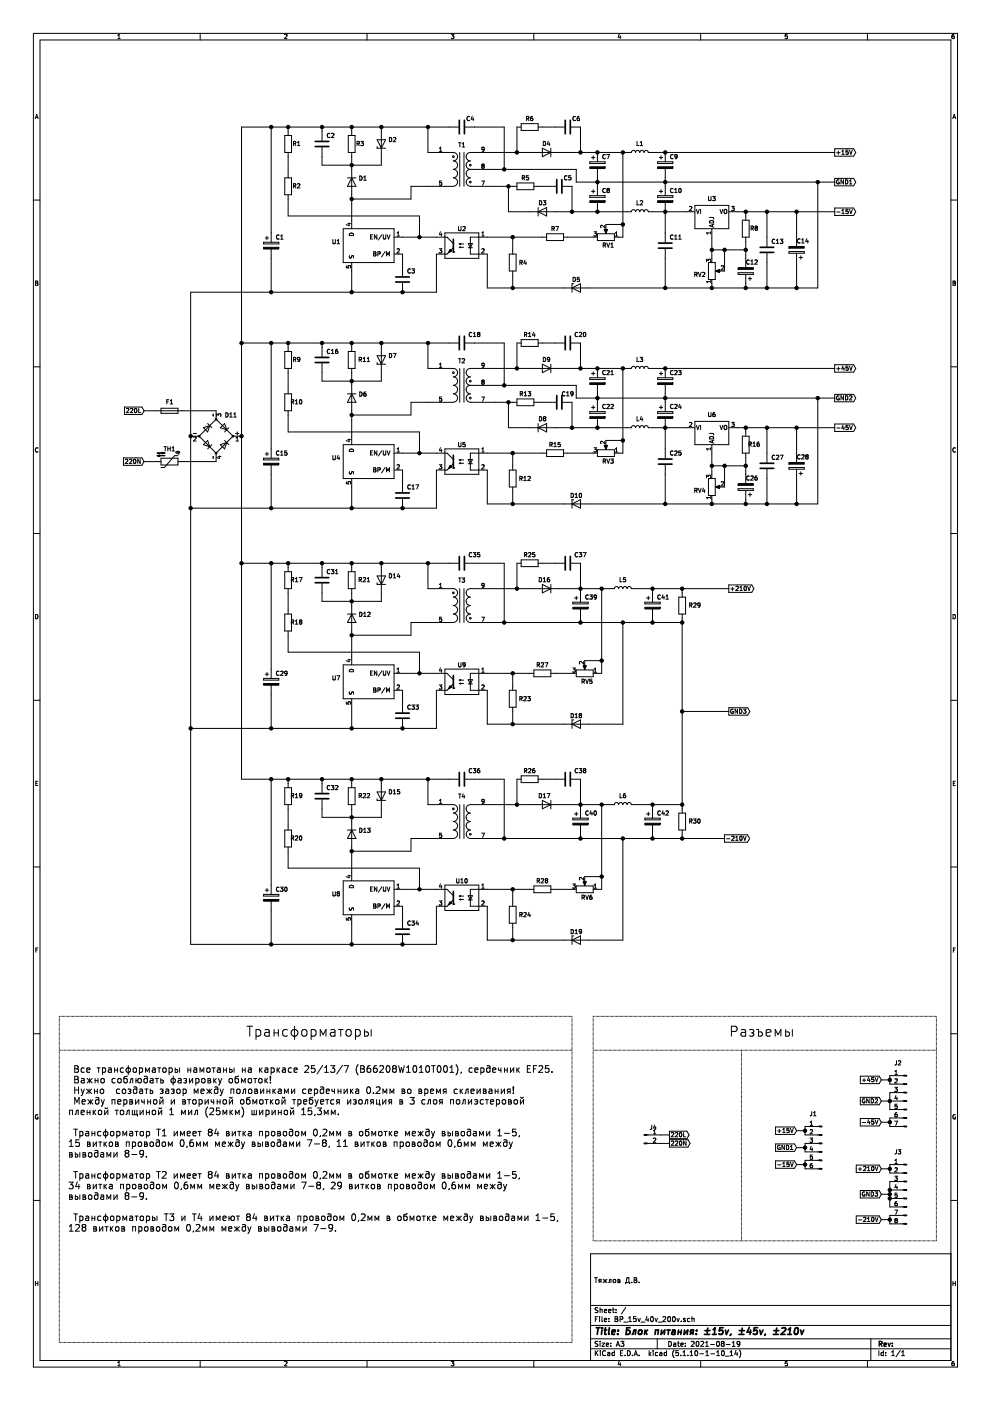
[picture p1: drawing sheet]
<svg xmlns="http://www.w3.org/2000/svg" width="297mm" height="420mm" viewBox="0 0 297 420" stroke-linecap="round" stroke-linejoin="round" font-family="sans-serif">
<path d="M0 0h297v420.1h-297z" fill-rule="evenodd" fill="#fff" stroke="#fff" stroke-width=".3"/>
<g fill="none" stroke="#000" stroke-width=".3">
<path d="M10 10h277v400h-277zM12 12h273v396h-273zM35.3 11.6h.7M35.3 10.6l.4-.3v1.3M60 10v2M85.3 10.4l.5-.1 .2 .3-.8 1h.8M110 10v2M135.3 10.3h.7l-.4 .5 .4 .1v.6h-.7M160 10v2M185.6 10.2l-.3 1h.8M185.9 10.7v.9M210 10v2"/>
<path d="M236 10.3h-.6l-.1 .6 .6-.1 .1 .7h-.7M260 10v2M285.9 10.3l-.5 .3-.1 .7 .3 .3 .4-.1-.1-.7h-.3l-.3 .2M10.6 35.6l.4-1.3 .4 1.3M10.7 35.2h.6M81.3 38.1v34.5M86.4 38.1v2.5M96.5 38.1v4.1M105.4 38.1v2.5M114.3 38.1v11.4h-17.8v-5.3M128.3 38.1v7.6h7.6a1.27 1.27 0 0 1 1.2 1.3 1.27 1.27 0 0 1-1.2 1.3 1.27 1.27 0 0 1 1.2 1.2 1.27 1.27 0 0 1-1.2 1.3 1.27 1.27 0 0 1 1.2 1.3 1.27 1.27 0 0 1-1.2 1.2 1.26 1.26 0 0 1 1.3 1.3 1.26 1.26 0 0 1-1.3 1.3M137.4 38.1h-65v195.6h65"/>
<path d="M139.4 38.1h11.7v12.7M140.7 35a.57 .57 0 0 0-.8 .5 .57 .57 0 0 0 .8 .5M140.7 35h.1M141.5 34.8l-.3 .9h.8M141.8 35.3v.9M156.2 38.1h-1.3v7.6M156.2 37.1h5.1v2h-5.1zM157.8 35.6l.7-.1v-.5l-.7-.1v1.3M158.1 35.6l.4 .6M159.6 34.9h-.2a.79 .79 0 0 0-.1 1.3l.3-.1 .1-.5-.2-.2-.5 .2M161.3 38.1h7.9M171.2 38.1h2.8v7.6"/>
<path d="M172.5 35a.56 .56 0 0 0-.8 .5 .56 .56 0 0 0 .8 .5M173.6 34.9h-.2a.79 .79 0 0 0-.2 1.3l.4-.1 .1-.5-.2-.2-.5 .2M285.6 35.6l.4-1.3 .4 1.3M285.7 35.2h.6M10 60h2M85.3 53.3h2.1v5.1h-2.1zM85.3 40.6h2.1v5.1h-2.1zM86.4 45.7v7.6M86.4 58.4v6.4h39.3v6.3M88 43.1l.6-.1v-.5l-.6-.1v1.3M88 55.8l.6-.1v-.5l-.6-.1v1.3M88.3 55.8l.4 .6"/>
<path d="M88.3 43.1l.4 .6M89.2 43.7h.7M89.2 55.2l.4-.1 .3 .3-.8 1h.8M89.2 42.7l.3-.3v1.3M98.9 40.1a.56 .56 0 0 0-.8 .5 .56 .56 0 0 0 .8 .5M99.4 40.1l.5-.1 .2 .3-.8 1h.8M104.1 53.3h2.6M104.4 40.6h2v5.1h-2zM105.4 45.7v22.9M105.4 53.3l1.3 2.6h-2.6zM107 43.1l.7-.1v-.5l-.7-.1v1.3M107.3 43.1l.4 .6"/>
<path d="M107.8 52.8a.64 .64 0 0 1 .7 .6 .64 .64 0 0 1-.7 .7zM108.2 42.4h.7l-.4 .5 .4 .1v.4l-.2 .3-.5-.2M109 54.1h.8M109 53.1l.4-.3v1.3M113 43.9v.6h2.6M113 41.9h2.6l-1.3 2.6zM116.7 41.2a.64 .64 0 0 1 .7 .7 .64 .64 0 0 1-.7 .6zM117.9 41.4l.5-.2 .2 .4-.7 .9h.7M131.7 45.4h.7M131.7 44.5l.4-.4v1.3M132.4 54.3h-.6l-.1 .6 .5-.1 .2 .5-.2 .3-.5-.2M135.9 55.9h-12.7v3.8h-17.8"/>
<path d="M137.4 42.8h.8M137.8 45.7v10.2M137.8 42.8v1.3M138.5 44.1h.8M138.5 43.2l.4-.4v1.3M139.1 45.7v10.2M139.7 52.1a1.24 1.24 0 0 0 1.3 1.2M139.7 47a1.28 1.28 0 0 0 1.3 1.3 1.27 1.27 0 0 0-1.3 1.2M139.7 49.5a1.24 1.24 0 0 0 1.3 1.3M141 50.8a1.27 1.27 0 0 0-1.3 1.3M141 55.9h13.9M141 50.8h31.7v3.8h77.5"/>
<path d="M141 53.3a1.26 1.26 0 0 0-1.3 1.3 1.26 1.26 0 0 0 1.3 1.3M144.4 54.3h.8l-.5 1.3M144.7 49.8l-.3-.3 .3-.3 .4 .3-.2 .3M144.7 49.8l-.3 .2 .3 .5 .4-.3-.2-.4M144.7 49.8h.2M145.1 44.7l-.6 .2v-.7l.4-.1 .2 .3-.1 .9-.5 .1M152.4 55.9v7.6h36.8a.64 .64 0 0 1 .7-.6 .64 .64 0 0 1 .6 .6 .64 .64 0 0 1 .6-.6 .64 .64 0 0 1 .7 .6 .64 .64 0 0 1 .6-.6 .64 .64 0 0 1 .6 .6 .64 .64 0 0 1 .7-.6 .64 .64 0 0 1 .6 .6h14M154.9 54.9h5.1v2h-5.1zM156.5 53.3l.7-.1v-.4l-.7-.1v1.3M156.8 53.3l.5 .7M158.4 52.7h-.6l-.1 .6 .5-.1 .3 .5-.3 .3-.5-.2M160 55.9h6.6"/>
<path d="M162.6 44.5l2.5 1.2-2.5 1.3zM162.8 42.4a.64 .64 0 0 1 .8 .6 .64 .64 0 0 1-.8 .7zM164.3 42.3l-.3 .9h.8M164.6 42.8v.9M165.1 44.5v2.5M168.7 55.9h2.8v7.6M170 52.8a.56 .56 0 0 0-.8 .5 .56 .56 0 0 0 .8 .5M171.1 52.7h-.6l-.1 .6 .5-.1 .3 .5-.3 .3-.5-.2M176.8 48.5h4.6v.5h-4.6zM176.8 58.7h4.6v.5h-4.6zM177.3 47.2h1M177.3 57.4h1"/>
<path d="M177.8 46.7v1.1M177.8 56.9v1M179.1 45.7v2.8M179.1 50.5v8.2M181.4 46.5a.56 .56 0 0 0-.8 .5 .56 .56 0 0 0 .8 .5M181.4 56.6a.56 .56 0 0 0-.8 .5 .56 .56 0 0 0 .8 .5M181.9 46.3h.8l-.5 1.3M182 56.9v-.3l.4-.1 .3 .2-.3 .4M182 56.9v.1M182 57l.2 .1M182.2 57.1l-.3 .2 .3 .5 .5-.3-.3-.4M182.2 57.1h.2"/>
<path d="M186.7 45.7v25.4h-2.5M190.9 42.4v1.3h.6M191.9 43.7h.7M191.9 42.7l.4-.3v1.3M197.1 48.5h4.6v.5h-4.6zM197.1 58.7h4.6v.5h-4.6zM197.6 47.2h1M197.6 57.4h1M198.1 46.7v1.1M198.1 56.9v1M199.4 45.7v2.8M199.4 50.5v8.2"/>
<path d="M201.7 56.6a.56 .56 0 0 0-.8 .5 .56 .56 0 0 0 .8 .5M201.8 46.5a.56 .56 0 0 0-.8 .5 .56 .56 0 0 0 .8 .5M202.2 57.8h.8M202.2 56.8l.4-.3v1.3M203 46.9l-.6 .2-.1-.6 .4-.2 .3 .3-.2 .9-.4 .1M203.6 56.6l.1-.1a.62 .62 0 0 1 .5 .7 .62 .62 0 0 1-.6 .5l-.2-.4zM212.4 58.9v1l.2 .3 .5-.3v-1M213.6 58.9h.8l-.4 .5 .3 .1v.5h-.7M245.1 54.6v31.8h-99v-10.2h-5.1v-5.1h22.8M250.2 45.7h-55.9a.64 .64 0 0 0-.6-.6 .64 .64 0 0 0-.7 .6 .64 .64 0 0 0-.6-.6 .64 .64 0 0 0-.6 .6 .64 .64 0 0 0-.7-.6 .64 .64 0 0 0-.6 .6 .64 .64 0 0 0-.6-.6 .64 .64 0 0 0-.7 .6h-48.2a1.27 1.27 0 0 0-1.3 1.3M250.2 53.5h5.7l.6 1.1-.6 1.1h-5.7zM250.2 44.6h5.7l.6 1.1-.6 1.1h-5.7z"/>
<path d="M250.8 45.8h1M251.3 45.3v1M251.5 54a.57 .57 0 0 0-.8 .5 .57 .57 0 0 0 .8 .5v-.4h-.2M252.3 46.3h.8M252.3 45.4l.4-.4v1.3M252.8 53.9v1.3l-.7-1.3v1.3M253.4 53.9a.64 .64 0 0 1 .7 .6 .64 .64 0 0 1-.7 .7zM254.2 45h-.6v.6h.6v.6h-.6M254.6 55.2h.8M254.6 54.3l.4-.4v1.3M254.6 45l.4 1.3 .5-1.3M285 60h2"/>
<path d="M79 72.6h4.6v.6h-4.6zM79.5 71.4h1M80 70.9v1M81.3 74.7v12.9M83.6 70.6a.56 .56 0 0 0-.7 .5 .56 .56 0 0 0 .7 .5M84.1 71.7h.8M84.1 70.8l.4-.3v1.2M99.8 71.8v1.1l.2 .2 .5-.2v-1.1M101 73.1h.8M101 72.2l.4-.4v1.3M102.9 68.6h15.2v10.1h-15.2zM103.8 79.7v.6l.6 .1-.1-.5 .6-.3 .2 .3-.1 .5"/>
<path d="M104.2 67.1h.9M104.7 66.9v.8l-.9-.3M104.8 76.7v.6a.54 .54 0 0 0 .7-.6l.4 .1v.6M104.9 70a.66 .66 0 0 1 .7-.1 .66 .66 0 0 1 .4 .7h-1.3zM105.4 78.7v8.9M111.1 71h.4M111.7 70.4h-.6v1.3h.6M112 75.5l.6 .1-.2 .5 .3 .2-.1 .4-.6 .1zM112 76.1h.4M113 70.4v1.3l-.8-1.3v1.3M113.3 76.2l.6-.1v-.5l-.6-.1v1.3M114.5 70.4l-1.1 1.6"/>
<path d="M114.9 70.4v1.1l.2 .2 .5-.2v-1.1M115.4 75.4l-1 1.7M115.9 76.8v-1.3l.4 .9 .4-.9v1.3M116 70.4l.5 1.3 .4-1.3M118.1 71.1h15.9l1.9 1.9M118.1 76.2h2.6v6.6M119 70.8h.7M119 74.7l.5-.1 .2 .4-.7 .9h.7M119 69.9l.4-.4v1.3M131.7 74.6h.7l-.4 .5 .4 .1v.4l-.2 .3-.5-.2M132 69.5l-.3 .9h.8M132.3 70v.8"/>
<path d="M133.4 69.9h10.1v7.6h-10.1zM135.9 74.3l-1.9 1.9h-3.2v11.4h-73.6v195.6h73.6v-11.4h3.2l1.9-1.9M137.4 67.9v1.1l.3 .2 .5-.2v-1.1M137.7 74.2h1.2M137.7 74.2l.4-.2v.3zM137.7 73.2l.4-.2v.3zM137.7 73.2h1.2M138.7 68l.5-.1 .2 .4-.7 .9h.7M140.3 74.3h1.3M140.3 73h1.3l-.6 1.3zM144.4 70.8h.7M144.4 69.9l.4-.4v1.3"/>
<path d="M144.4 74.7l.5-.1 .2 .4-.7 .9h.7M152.7 76.2h2v5.1h-2zM153.7 71.1v5.1M155.8 78.7l.7-.1v-.4l-.7-.1v1.3M156.1 78.7l.4 .7M157.3 78l-.3 .9h.8M157.6 78.5v.9M161.3 62.2v2.6M161.3 63.5l2.5-1.3v2.6zM161.7 60.2a.64 .64 0 0 1 .7 .6 .64 .64 0 0 1-.7 .6zM162.8 60.2h.8l-.4 .5 .3 .1 .1 .4-.2 .2-.6-.1M163.8 70.1h5.1v2h-5.1z"/>
<path d="M165.4 68.6l.7-.1v-.5l-.7-.1v1.3M165.7 68.6l.4 .6M166.6 67.9h.8l-.5 1.3M168.9 71.1h10.2M178 69.5h.8l-.4 .5 .3 .1 .1 .5-.3 .2-.5-.1M179.1 60.7v2.8M179.1 70.1h5.1v2h-5.1zM180.8 73.5h.6l.1-.5-.7-.1v1.2M181.1 73.5l.4 .6M181.3 67.6v.8l-.9-.8-.4 .2 .1 .5M181.9 72.9l.4 1.2 .4-1.2M183.1 73.2l.4-.3v1.2"/>
<path d="M183.1 74.1h.7M184.4 70.8h.7M184.4 69.9l.4-.4v1.3M186.7 67.3h-5.1v2.3M190.9 60.2v1.2h.6M191.9 60.3l.5-.1 .2 .3-.7 .9h.7M199.4 60.7v11.9M199.4 74.7v11.7M201.7 70.6a.56 .56 0 0 0-.8 .5 .56 .56 0 0 0 .8 .5M202.2 71.7h.8M202.2 70.8l.4-.3v1.2M203.4 71.7h.8"/>
<path d="M203.4 70.8l.4-.3v1.2M206.6 62l.5-.1 .3 .4-.8 .9h.8M208.3 61.6h10.1v7h-10.1zM208.7 62.8l.4 1.3 .5-1.3M210 62.8v1.3M211.8 78.5v-.8l.4 .5 .2-.4 .4-.1 .2 .3-.1 .5M212.4 78.7h2v5.1h-2zM212.7 65.2h.9l.3 .5M212.8 66.2a.67 .67 0 0 1 .8 0 .67 .67 0 0 1 .3 .7h-1.2zM213 69.9h-1.2l.3 .3M213 69.5v.7M213.4 68.6v10.1"/>
<path d="M213.4 74.9h10.1M213.6 67.4v.6M213.9 67.3l-1.2 .4 1.2 .4M215.8 62.8l.4 1.3 .4-1.3M216.2 79.8l.4-.1 .3 .3-.8 1h.8M217.1 63l.2-.2 .5 .2-.1 1-.6-.1zM217.2 74.9v6.4h-2.3M218.4 63.5h31.8M219.3 61.9h.8l-.5 .5 .4 .1 .1 .4-.3 .3-.5-.2M222.5 66h2v5.1h-2zM223.5 63.5v2.5M223.5 71.1v9.2"/>
<path d="M224.6 78.1a.56 .56 0 0 0-.8 .5 .56 .56 0 0 0 .8 .5M225.1 79.2h.7M225.1 78.3l.3-.3v1.2M225.1 68.5l.7-.1v-.5l-.7-.1v1.3M225.4 68.5l.4 .6M226.3 78.1l.5-.1 .2 .3-.8 .9h.8M226.6 68.4l-.3-.3 .3-.3 .5 .2-.3 .4M226.6 68.4l-.3 .2 .3 .5 .5-.3-.3-.4M226.6 68.4h.2M229.9 63.5v10.4M229.9 75.9v10.5M232.2 71.9a.56 .56 0 0 0-.8 .5 .56 .56 0 0 0 .8 .5"/>
<path d="M232.7 73h.7M232.7 72.1l.4-.4v1.3M233.9 71.7h.8l-.5 .5 .3 .1M234.5 72.3h.1M234.6 72.3l-.1 .7-.6-.1M236.5 75.4h4.6v.5h-4.6zM238.8 63.5v10.4M238.8 75.9v10.5M239.5 77.2h1M239.8 71.7a.57 .57 0 0 0-.8 .6 .57 .57 0 0 0 .8 .4M239.8 71.7h.1M240 76.7v1"/>
<path d="M240.3 72.9h.7M240.3 72l.4-.4v1.3M241.8 71.6l-.3 .8h.8M242.1 72v.9M250.2 62.4h5.7l.6 1.1-.6 1.1h-5.7zM250.8 63.6h1M252.3 64.1h.8M252.3 63.1l.4-.3v1.3M254.2 62.8h-.6v.6h.6v.5h-.6M254.6 62.8l.4 1.3 .5-1.3M10.6 84.3l.7 .2-.2 .4 .3 .2-.2 .5h-.6zM10.6 84.9h.5"/>
<path d="M120.7 84.8v2.8M123 80.7a.56 .56 0 0 0-.8 .6 .56 .56 0 0 0 .8 .5M123.4 80.6h.8l-.4 .5 .4 .1v.5l-.2 .2-.6-.1M141.4 99.8a.56 .56 0 0 0-.8 .5 .56 .56 0 0 0 .8 .5M143.1 99.9v.1M143.1 99.9l.3-.2 .4 .2M143.1 100l.3 .2M143.8 99.9v.1M143.8 100l-.2 .2M153.7 81.3v5.1M159.9 99.6l-.3 .9h.8M171.5 86.4l2.5-1.3v2.5z"/>
<path d="M171.8 83.2a.64 .64 0 0 1 .7 .6 .64 .64 0 0 1-.7 .6zM172 85.1h-.5v2.5M173.2 99.8a.56 .56 0 0 0-.8 .5 .56 .56 0 0 0 .8 .5M173.6 83.2h-.5l-.1 .6 .5-.2 .2 .6-.2 .2-.5-.1M173.6 99.8l.5-.1 .3 .3-.8 .9h.8M175 99.8l.2-.1a.62 .62 0 0 1 .4 .6 .62 .62 0 0 1-.6 .6l-.1-.4zM208.2 82.3h.6l.1-.5-.7-.1v1.2M208.5 82.3l.5 .6M209.3 81.7l.5 1.2 .4-1.2M210.6 81.7h.4l.3 .3-.8 .9h.8M210.6 81.7l-.1 .1M213 84.5h-1.2l.3 .3"/>
<path d="M213 84.1v.7M213.4 83.8v2.6M221.2 81.8h4.6v.5h-4.6zM223.5 82.3v4.1M224.3 83.6h1M224.8 83.1v1M285.7 84.3l.6 .2-.2 .4 .3 .2-.2 .5h-.5zM285.7 84.9h.4M10 110h2M50.6 119.9h-.6v1.2M72.4 102.9h65M81.3 102.9v34.5"/>
<path d="M85.3 105.4h2.1v5.1h-2.1zM85.3 118.1h2.1v5.1h-2.1zM86.4 102.9v2.5M86.4 110.5v7.6M87.9 119.9h-.6v1.2M87.9 119.9l.1 .1M88 107.8l.6-.1v-.4l-.6-.1v1.2M88 120l-.1 .5h-.6M88.3 107.8l.4 .6M89.9 120l.1-.1a.62 .62 0 0 1 .5 .6 .62 .62 0 0 1-.6 .6l-.2-.4zM89.9 107.7l-.6 .2-.1-.6 .4-.1 .3 .2-.2 .9-.4 .1M96.5 102.9v4"/>
<path d="M98.9 104.9a.56 .56 0 0 0-.8 .5 .56 .56 0 0 0 .8 .5M99.3 105.1l.4-.3v1.2M99.3 106h.8M101.2 104.8l-.5 .1-.1 .4v.6l.6 .1v-.7l-.4-.1-.2 .3M104.1 118.1h2.6M104.4 105.4h2v5.1h-2zM105.4 102.9v2.5M105.4 110.5v22.9M105.4 118.1l1.3 2.6h-2.6zM107.8 117.6a.64 .64 0 0 1 .7 .6 .64 .64 0 0 1-.7 .6zM108 107.8l.4 .6M108.3 107.8h-.7"/>
<path d="M108.3 107.7v-.5h-.7v1.2M108.3 107.7v.1M108.8 108.4h.8M108.8 107.5l.4-.3v1.2M109.6 117.6h-.2a.79 .79 0 0 0-.1 1.2h.3l.2-.5-.3-.3-.5 .3M110.1 107.5l.3-.3v1.2M110.1 108.4h.7M113 108.7v.5h2.6M113 106.7h2.6l-1.3 2.5zM114.3 102.9v11.4h-17.8v-5.3M116.7 106a.64 .64 0 0 1 .7 .6 .64 .64 0 0 1-.7 .7zM117.9 106h.8l-.5 1.3"/>
<path d="M128.3 102.9v7.6h7.6a1.27 1.27 0 0 1 1.2 1.3 1.27 1.27 0 0 1-1.2 1.2 1.27 1.27 0 0 1 1.2 1.3 1.27 1.27 0 0 1-1.2 1.3 1.27 1.27 0 0 1 1.2 1.2 1.27 1.27 0 0 1-1.2 1.3 1.26 1.26 0 0 1 1.3 1.3 1.26 1.26 0 0 1-1.3 1.2l-12.7 .1v3.8h-17.8M131.7 109.2l.4-.3v1.3M131.7 110.2h.7M132.4 119.1h-.6l-.1 .6 .5-.2 .2 .6-.2 .2-.5-.1M137.4 107.6h.8M137.8 110.5v10.2M137.8 107.6v1.2M138.5 107.7l.5-.1 .3 .3-.8 .9h.8M139.1 110.5v10.2M139.4 102.9h11.7v12.7M139.7 116.8a1.24 1.24 0 0 0 1.3 1.3M139.7 111.8a1.28 1.28 0 0 0 1.3 1.2 1.27 1.27 0 0 0-1.3 1.3"/>
<path d="M139.7 114.3a1.24 1.24 0 0 0 1.3 1.2M141 115.6a1.27 1.27 0 0 0-1.3 1.2M141 115.6h31.7v3.8h77.5M141 118.1a1.26 1.26 0 0 0-1.3 1.3 1.26 1.26 0 0 0 1.3 1.2M141.9 100.9h.7M141.9 100l.4-.3v1.2M143.4 100.2l-.3 .3 .3 .4 .4-.2-.2-.5M143.4 100.2h.2M144.4 119.1h.8l-.5 1.2M144.7 114.5l-.3-.2 .3-.3 .4 .2-.2 .3M144.7 114.5l-.3 .3 .3 .4 .4-.2-.2-.5M144.7 114.5h.2"/>
<path d="M145.1 109.5l-.6 .1v-.6l.4-.1 .2 .2-.1 .9-.5 .2M154.9 119.6h5.1v2.1h-5.1zM155.9 118.1h.6l.1-.5-.7-.1v1.2M156.2 101.9h5.1v2h-5.1zM156.2 102.9h-1.3v7.6M156.2 118.1l.4 .6M157.1 118.7h.8M157.1 117.8l.4-.3v1.2M157.2 100.3h.6l.1-.5-.7-.1v1.2M157.5 100.3l.4 .6M158.3 117.5h.8l-.4 .4 .3 .2 .1 .4-.3 .2-.5-.1M158.4 100.9h.7"/>
<path d="M158.4 100l.4-.3v1.2M160.2 100.1v.8M161.3 102.9h7.9M162.6 109.2l2.5 1.3-2.5 1.3zM162.8 107.2a.64 .64 0 0 1 .8 .6 .64 .64 0 0 1-.8 .6zM164.8 107.7l-.6 .2-.1-.6 .4-.1 .3 .2-.2 .9-.4 .1M165.1 109.2v2.6M169.3 117.6a.56 .56 0 0 0-.7 .5 .56 .56 0 0 0 .7 .5M169.8 118.7h.8M169.8 117.8l.4-.3v1.2M171.2 102.9h2.8v7.6M171.8 118l-.6 .2-.1-.6 .4-.1 .3 .2-.1 .7-.5 .3"/>
<path d="M176.8 113.3h4.6v.5h-4.6zM177.3 112h1M177.8 111.5v1M179.1 110.5v2.8M179.1 115.3v8.1M181.4 111.2a.56 .56 0 0 0-.8 .5 .56 .56 0 0 0 .8 .5M181.9 111.2l.5-.1 .2 .4-.8 .9h.8M183.1 111.5l.4-.4v1.3M183.1 112.4h.8M186.7 110.5v25.4h-2.5M190.9 107.2v1.2h.6M191.9 107.2h.7l-.4 .4 .4 .2v.5h-.7"/>
<path d="M197.1 113.3h4.6v.5h-4.6zM197.6 112h1M198.1 111.5v1M199.4 110.5v2.8M199.4 115.3v8.1M201.7 111.2a.56 .56 0 0 0-.8 .5 .56 .56 0 0 0 .8 .5M202.2 111.2l.5-.1 .3 .4-.8 .9h.8M203.4 111.1h.8l-.5 .5 .4 .1 .1 .4-.3 .3-.5-.2M245.1 119.4v31.7h-99v-10.1h-5.1v-5.1h22.8M250.2 110.5h-55.9a.64 .64 0 0 0-.6-.6 .64 .64 0 0 0-.7 .6 .64 .64 0 0 0-.6-.6 .64 .64 0 0 0-.6 .6 .64 .64 0 0 0-.7-.6 .64 .64 0 0 0-.6 .6 .64 .64 0 0 0-.6-.6 .64 .64 0 0 0-.7 .6h-48.2a1.27 1.27 0 0 0-1.3 1.3M250.2 118.3h5.7l.6 1.1-.6 1.1h-5.7zM250.2 109.4h5.7l.6 1.1-.6 1.1h-5.7z"/>
<path d="M250.8 110.6h1M251.3 110.1v1M251.5 118.7a.57 .57 0 0 0-.8 .6 .57 .57 0 0 0 .8 .5v-.4h-.2M252.6 109.7l-.3 .9h.8M252.8 118.7v1.2l-.7-1.2v1.2M252.9 110.2v.9M253.4 118.7a.64 .64 0 0 1 .7 .6 .64 .64 0 0 1-.7 .6zM253.6 110.3l.6 .1 .1 .4-.3 .3-.4-.2M253.6 110.3v.1M254.2 109.8h-.6v.6M254.6 118.8l.5-.1 .3 .3-.8 .9h.8M254.6 109.8l.4 1.3 .5-1.3"/>
<path d="M285 110h2M11.4 134.4a.58 .58 0 0 0-.8 .5 .58 .58 0 0 0 .8 .6M37 137.3h5.5l.7 1.1-.7 1.2h-5.5zM37.3 122.1h5.2l.7 1.1-.7 1.1h-5.2zM37.6 137.8l.5-.1 .2 .4-.8 .9h.8M37.9 122.6l.5-.1 .2 .3-.8 1h.8M37.9 122.6h.1M38.8 137.8l.5-.1 .2 .4-.8 .9h.8M39.1 122.6l.5-.1 .2 .3-.8 1h.8M40.1 137.8l.2-.1a.62 .62 0 0 1 .5 .7 .62 .62 0 0 1-.6 .5l-.2-.4zM40.5 122.6l.1-.1a.62 .62 0 0 1 .5 .6 .62 .62 0 0 1-.6 .6l-.2-.4zM40.5 122.6h-.1"/>
<path d="M41.6 122.5v1.3h.6M42 137.7v1.3l-.7-1.3v1.3M43.2 123.2h21.6v2.5M43.2 138.4h5.1M48.3 122.4h5v1.6h-5zM48.3 137.4h5v2h-5zM49.2 134h.7M49.5 134v1.2M50 120.5h.4M50.3 134v1.2M50.3 134.6h.7M51 121.1h.7"/>
<path d="M51 120.2l.4-.3v1.2M51 134v1.2M51.6 135.2h.7M51.6 134.3l.3-.3v1.2M53.2 135.3l-.4 .2v.3l.8 .1 .2-.4-.5 .1 .3 .6M53.3 136.7h-1l-3 3.5h-1M57.2 130.8h2.5M57.9 130h1M58 131.1l.5-.1 .3 .3-.8 1h.8M59.7 130.8l5.1 5.1M61 133.4l1.2-1.3 .7 1.9zM61 128.3l1.9-.7-.7 1.9z"/>
<path d="M62.2 127l1.3 1.3M63.5 133.4l-1.3 1.2M63.8 124.2l.2 .6M63.8 136.9l.2 .6M64.8 135.9v2.5h-11.5M64.8 125.7l5.1 5.1M64.8 125.7l-5.1 5.1M64.9 124.9v-.8l.5 .4 .2-.3 .4-.1 .2 .2-.1 .6M65.4 136.9h.8M65.8 136.7v.8l-.9-.3M66 128.3l1.3-1.3 .6 1.9zM66 133.4l1.9-.7-.6 1.9z"/>
<path d="M67.3 132.1l1.3 1.3M67.7 123.8a.64 .64 0 0 1 .7 .6 .64 .64 0 0 1-.7 .7zM68.6 128.3l-1.3 1.2M68.9 125.1h.7M68.9 124.2l.3-.4v1.3M69.9 130.8l-5.1 5.1M69.9 130.8h2.5M70.1 124.2l.3-.4v1.3M70.1 125.1h.7M70.6 130h1M70.7 131.3l.4-.3v1.3M70.7 132.3h.8"/>
<path d="M71.1 129.5v1M79 137.4h4.6v.5h-4.6zM79.5 136.1h1M80 135.6v1.1M81.3 139.4v13M83.6 135.4a.56 .56 0 0 0-.8 .5 .56 .56 0 0 0 .8 .5M84.1 136.5h.7M84.1 135.6l.4-.4v1.3M86 135.2h-.6l-.1 .6 .5-.1 .3 .6-.3 .2-.5-.1M86.4 123.2v6.3h39.3v6.4M87.6 120.5l.4 .6M88.5 121.1h.8"/>
<path d="M88.5 120.2l.4-.3v1.2M99.8 136.6v1l.2 .3 .5-.3v-1M101.3 136.6l-.3 .8h.8M101.7 137v.9M102.9 133.4h15.2v10.1h-15.2zM104.2 131.8h.9M104.7 131.7v.7l-.9-.3M104.9 134.8a.66 .66 0 0 1 .7-.1 .66 .66 0 0 1 .4 .7h-1.3zM111.1 135.8h.4M111.7 135.2h-.6v1.3h.6M113 135.2v1.3l-.8-1.3v1.3M114.5 135.1l-1.1 1.7"/>
<path d="M114.9 135.2v1l.2 .3 .5-.3v-1M116 135.2l.5 1.3 .4-1.3M118.1 135.9h15.9l1.9 1.9M119 135.6h.7M119 134.6l.4-.3v1.3M119 139.5l.5-.1 .2 .3-.7 .9h.7M131.7 139.4h.7l-.4 .5 .4 .1v.4l-.2 .2-.5-.1M132 134.2l-.3 .9h.8M132.3 134.7v.9M133.4 134.6h10.1v7.6h-10.1zM135.9 139.1l-1.9 1.9h-3.2v11.4h-73.6M137.4 132.7v1l.3 .3 .5-.3v-1"/>
<path d="M137.7 137.9l.4-.1v.3zM137.7 138.9l.4-.1v.3zM137.7 138.9h1.2M137.7 137.9h1.2M139.4 132.7h-.6l-.1 .6h.7v.5h-.7M140.3 137.8h1.3l-.6 1.3zM140.3 139.1h1.3M141 120.7h13.9M144.4 135.6h.7M144.4 134.6l.4-.3v1.3M144.4 139.5l.5-.1 .2 .3-.7 .9h.7M152.4 120.7v7.6h36.8a.64 .64 0 0 1 .7-.7 .64 .64 0 0 1 .6 .7 .64 .64 0 0 1 .6-.7 .64 .64 0 0 1 .7 .7 .64 .64 0 0 1 .6-.7 .64 .64 0 0 1 .6 .7 .64 .64 0 0 1 .7-.7 .64 .64 0 0 1 .6 .7h14"/>
<path d="M153.7 135.9v5.1M160 120.7h6.6M161.3 127v2.5M161.3 128.3l2.5-1.3v2.5zM161.7 124.9a.64 .64 0 0 1 .7 .7 .64 .64 0 0 1-.7 .6zM162.9 125.2l.2-.3 .5 .3M162.9 125.3l.2 .2M162.9 125.2v.1M162.9 125.6v.4l.2 .2 .5-.2-.1-.4M163 125.6h-.1M163.1 125.5h.3M163.1 125.5l-.1 .1"/>
<path d="M163.4 125.5l.1 .1M163.5 125.6h.1M163.6 125.2v.1M163.6 125.3l-.2 .2M163.8 134.9h5.1v2h-5.1zM165.1 133.4l.4 .6M165.4 132.8l-.6-.1v1.3M165.4 132.8h.1M165.5 132.8l-.1 .5-.6 .1M166 134h.8M166 133l.4-.3v1.3M167.9 132.7h-.6l-.1 .6 .5-.1 .3 .5-.3 .3-.5-.2"/>
<path d="M168.7 120.7h2.8v7.6M168.9 135.9h10.2M176.8 123.4h4.6v.6h-4.6zM177.3 122.2h1M177.8 121.7v1M178 134.3h.8l-.4 .5 .3 .1 .1 .4-.3 .3-.5-.2M179.1 134.9h5.1v2h-5.1zM179.1 125.5v2.8M180.8 138.3h.6l.1-.5-.7-.2v1.3M181.1 138.3l.4 .6M181.3 132.3v.8l-.9-.8-.4 .3 .1 .5M181.4 121.4a.56 .56 0 0 0-.8 .5 .56 .56 0 0 0 .8 .5"/>
<path d="M181.9 137.6l.4 1.3 .4-1.3M181.9 121.4l.5-.1 .2 .3-.8 .9h.8M183 137.6h.8l-.4 .5 .4 .2v.5h-.8M183.1 121.4l.5-.1 .3 .3-.8 .9h.8M184.4 135.6h.7M184.4 134.6l.4-.3v1.3M186.7 132.1h-5.1v2.3M190.9 124.9v1.3h.6M192.2 124.9l-.3 .9h.8M192.5 125.4v.8M197.1 123.4h4.6v.6h-4.6zM197.6 122.2h1"/>
<path d="M198.1 121.7v1M199.4 125.5v11.9M199.4 139.4v11.7M201.7 121.4a.56 .56 0 0 0-.8 .5 .56 .56 0 0 0 .8 .5M201.7 135.4a.56 .56 0 0 0-.8 .5 .56 .56 0 0 0 .8 .5M202.2 135.4l.5-.2 .3 .4-.8 .9h.8M202.2 121.4l.5-.1 .3 .3-.8 .9h.8M203.7 121.2l-.3 .9h.8M204 121.7v.8M204.1 135.2h-.6l-.1 .6 .5-.1 .3 .6-.3 .2-.5-.1M206.6 126.8l.5-.1 .3 .3-.8 .9h.8M208.3 126.4h10.1v7h-10.1z"/>
<path d="M208.7 127.6l.4 1.2 .5-1.2M210 127.6v1.2M212.4 123.7v1l.2 .2 .5-.2v-1M212.7 130h.9l.3 .5M212.8 131a.67 .67 0 0 1 .8-.1 .67 .67 0 0 1 .3 .7h-1.2zM213 134.2v.8M213 134.6h-1.2l.3 .4M213.4 133.4v10.1M213.4 139.7h10.1M213.6 132.2v.6M213.9 132l-1.2 .5 1.2 .4M214.3 123.7h-.3a.79 .79 0 0 0-.1 1.2l.4-.1v-.5l-.4-.1-.3 .2"/>
<path d="M215.8 127.6l.4 1.2 .4-1.2M217.1 127.7l.2-.1 .5 .1-.1 1.1-.6-.1zM217.2 139.7v6.4h-2.3M218.4 128.3h31.8M219.3 126.7h.8l-.5 .5 .4 .1 .1 .4-.3 .2-.5-.1M222.5 130.8h2v5.1h-2zM223.5 128.3v2.5M223.5 135.9v9.1M224.5 133.2h.6l.1-.5-.7-.1v1.2M224.8 133.2l.4 .6M225.7 132.9l.4-.3v1.2M225.7 133.8h.7"/>
<path d="M227.5 132.6l-.4 .1-.2 .4 .1 .6 .5 .1v-.7l-.3-.1-.3 .3M229.9 128.3v10.4M232.2 136.6a.56 .56 0 0 0-.8 .5 .56 .56 0 0 0 .8 .5M232.7 136.6l.5-.1 .2 .4-.8 .9h.8M233.9 136.5h.8l-.5 1.3M238.8 128.3v10.4M239.8 136.5a.56 .56 0 0 0-.8 .5 .56 .56 0 0 0 .8 .5M240.3 136.5l.5-.1 .2 .3-.8 .9h.8M241.8 136.9h.2M241.8 136.9l-.3-.2 .3-.3 .4 .2-.2 .3M241.8 136.9l-.3 .3 .3 .4 .4-.2-.2-.5M250.2 127.2h5.7l.6 1.1-.6 1.1h-5.7z"/>
<path d="M250.8 128.3h1M252.6 127.5l-.3 .9h.8M252.9 128v.8M253.6 128.1l.6 .1 .1 .4-.3 .2-.4-.1M253.6 128.1v.1M254.2 127.6h-.6v.6M254.6 127.6l.4 1.2 .5-1.2M286.4 134.4a.58 .58 0 0 0-.8 .5 .58 .58 0 0 0 .8 .6M10 160h2M103.8 144.5v.6h.6l-.1-.4 .6-.3 .2 .3-.1 .4M104.8 141.4v.7a.54 .54 0 0 0 .7-.6l.4 .1v.6M105.4 143.5v8.9"/>
<path d="M112 140.3l.6 .1-.2 .5 .3 .2-.1 .4h-.6zM112 140.9h.4M113.3 140.9h.6v-.5l-.6-.1v1.2M115.4 140.2l-1 1.6M115.9 141.5v-1.2l.4 .9 .4-.9v1.2M118.1 141h2.6v6.6M120.7 149.6v2.8M123 145.5a.56 .56 0 0 0-.8 .5 .56 .56 0 0 0 .8 .5M123.5 146.7h.7M123.5 145.7l.4-.3v1.3M124.6 145.4h.9l-.6 1.3M152.7 141h2v5.1h-2z"/>
<path d="M153.7 146.1v5M155.8 143.5h.6l.1-.5-.7-.1v1.2M156.1 143.5l.4 .6M157 143.2l.4-.3v1.2M157 144.1h.7M158.2 143l.5-.1 .3 .3-.8 .9h.8M171.2 147.9a.64 .64 0 0 1 .7 .7 .64 .64 0 0 1-.7 .6zM171.5 151.1l2.5-1.2v2.5zM172 149.9h-.5v2.5M172.4 148.3l.4-.4v1.3M172.4 149.2h.7M173.7 148.1l.2-.2a.62 .62 0 0 1 .5 .7 .62 .62 0 0 1-.6 .6l-.2-.5z"/>
<path d="M208.2 147.1l.6-.1 .1-.4-.7-.2v1.3M208.5 147.1l.5 .6M209.3 146.4l.5 1.3 .4-1.3M210.9 146.4l-.4 .9h.8M211.1 146.9v.8M211.8 143.3v-.8l.4 .4 .2-.3 .4-.1 .2 .3-.1 .5M212.4 143.5h2v5.1h-2zM213 148.8v.8M213 149.2h-1.2l.3 .4M213.4 148.6v2.5M216.8 144.5l-.6 .1M216.8 144.5v.1"/>
<path d="M216.8 144.6v.4l-.7 .7h.8M221.2 146.6h4.6v.5h-4.6zM223.5 147.1v4M224.3 148.3h1M224.6 142.9a.56 .56 0 0 0-.8 .5 .56 .56 0 0 0 .8 .5M224.8 147.8v1M225.1 142.9l.4-.2 .3 .4-.8 .9h.8M226.9 142.7l-.5 .2-.1 .4v.6h.6v-.6l-.4-.1-.2 .3M229.9 140.7v10.4M236.5 140.2h4.6v.5h-4.6zM238.8 140.7v10.4M239.5 142h1"/>
<path d="M240 141.5v1M285 160h2M72.4 168.9h65M81.3 168.9v34.6M85.3 171.5h2.1v5h-2.1zM86.4 168.9v2.6M86.4 176.5v7.7M87.3 173.9l.6-.1 .1-.5-.7-.1v1.3M87.6 173.9l.4 .6M88.5 173.6l.4-.4v1.3M88.5 174.5h.8M89.7 173.2h.8l-.5 1.3"/>
<path d="M96.5 168.9v4.1M98.9 170.9a.56 .56 0 0 0-.8 .5 .56 .56 0 0 0 .8 .5M99.3 170.8h.8l-.5 .5 .4 .1v.5h-.7M100.6 172.1h.7M100.6 171.2l.3-.4v1.3M104.4 171.5h2v5h-2zM105.4 168.9v2.6M105.4 176.5v22.9M107.6 173.9l.7-.1v-.5l-.7-.1v1.3M108 173.9l.4 .6M108.8 173.3l.5-.1 .3 .4-.8 .9h.8M110.1 174.5h.7"/>
<path d="M110.1 173.6l.3-.4v1.3M113 174.8v.5h2.6M113 172.7h2.6l-1.3 2.6zM114.3 168.9v11.4h-17.8v-5.3M116.7 172a.64 .64 0 0 1 .7 .7 .64 .64 0 0 1-.7 .6zM117.9 172.4l.4-.4v1.3M117.9 173.3h.7M119.4 172l-.3 .9h.8M119.7 172.5v.8M128.3 168.9v7.6h7.6a1.26 1.26 0 0 1 1.3 1.3 1.26 1.26 0 0 1-1.3 1.2M131.7 175.3l.4-.4v1.3M131.7 176.2h.7"/>
<path d="M135.9 179.1a1.26 1.26 0 0 1 1.3 1.2 1.26 1.26 0 0 1-1.3 1.3M137.4 173.3h.8M137.8 176.5v10.2M137.8 173.3v1.3M138.5 173.3h.8l-.5 .5 .4 .1 .1 .5-.3 .2-.5-.1M139.1 176.5v10.2M139.4 168.9h11.7v17.8M139.7 177.8a1.24 1.24 0 0 0 1.3 1.2M141 179.1a1.27 1.27 0 0 0-1.3 1.2M141.4 165.8a.56 .56 0 0 0-.8 .5 .56 .56 0 0 0 .8 .6M141.8 165.7h.8l-.4 .5 .4 .1v.6h-.8M143.8 165.7h-.6l-.1 .6 .5-.1 .2 .6-.2 .2-.5-.1"/>
<path d="M145.1 175.5l-.6 .2v-.6l.4-.2 .2 .3-.1 .9-.5 .1M156.2 167.9h5.1v2h-5.1zM156.2 168.9h-1.3v7.6M157.2 166.4l.6-.1 .1-.5-.7-.1v1.3M157.5 166.4l.4 .6M158.4 165.8l.5-.1 .2 .4-.8 .9h.8M160.3 165.7h-.6l-.1 .6 .5-.1 .3 .6-.3 .2-.5-.1M161.3 168.9h7.9M161.6 173.2a.64 .64 0 0 1 .7 .6 .64 .64 0 0 1-.7 .7zM162.6 175.3l2.5 1.2-2.5 1.3zM162.8 173.6l.4-.4v1.3M162.8 174.5h.8"/>
<path d="M164.6 173.2l-.4 .1-.2 .5 .1 .6h.5v-.6l-.3-.1-.3 .2M165.1 175.3v2.5M171.2 168.9h2.8v11.7M172.2 179.3h1M172.7 178.8v1M173.2 165.8a.56 .56 0 0 0-.8 .5 .56 .56 0 0 0 .8 .6M173.6 165.7h.8l-.5 .5 .4 .1v.6h-.7M174.8 165.7h.8l-.5 1.3M176.3 178.5a.56 .56 0 0 0-.8 .5 .56 .56 0 0 0 .8 .6M176.8 178.4h.8l-.5 .5 .4 .1v.6h-.7M178.8 179l-.6 .2-.1-.7 .4-.1 .3 .3-.1 .7-.5 .3M180.3 176.5v25.4h-2.5"/>
<path d="M185.9 173.2v1.3h.6M187.5 173.2h-.6l-.1 .6h.7v.6h-.7M193.8 179.3h1M194.3 178.8v1M195.6 176.5v4.1M197.9 178.5a.56 .56 0 0 0-.8 .5 .56 .56 0 0 0 .8 .6M198.7 178.4l-.3 .9h.8M199 178.8v.9M199.6 179.7h.8M199.6 178.8l.4-.4v1.3M203.5 179.1h2v5.1h-2zM204.5 176.5v2.6"/>
<path d="M218.4 176.5h-29.2a.64 .64 0 0 0-.6-.6 .64 .64 0 0 0-.6 .6 .64 .64 0 0 0-.7-.6 .64 .64 0 0 0-.6 .6 .64 .64 0 0 0-.6-.6 .64 .64 0 0 0-.7 .6 .64 .64 0 0 0-.6-.6 .64 .64 0 0 0-.6 .6h-43.2a1.27 1.27 0 0 0-1.3 1.3M218.4 175.4h6.9l.7 1.1-.7 1.2h-6.9zM219.1 176.6h.9M219.5 176.1v1M220.6 176l.5-.2 .2 .4-.8 .9h.8M221.8 177.1h.7M221.8 176.2l.4-.4v1.3M223.1 176l.2-.2a.62 .62 0 0 1 .5 .7 .62 .62 0 0 1-.6 .5l-.2-.4zM224.1 175.8l.4 1.3 .4-1.3M10.6 184.3a.65 .65 0 0 1 .8 .6 .65 .65 0 0 1-.8 .7zM85.3 184.2h2.1v5h-2.1zM86.4 189.2v6.4h39.3v6.3"/>
<path d="M87.3 186.6l.6-.1 .1-.5-.7-.1v1.3M87.6 186.6l.4 .6M88.5 186.3l.4-.4v1.3M88.5 187.2h.8M90 186.5l-.3 .2 .3 .5 .5-.3-.3-.4M90 186.5h.2M90.4 186.4l-.2 .1M90.4 186.3v-.3l-.4-.1-.3 .3 .3 .3M90.4 186.3v.1M102.9 199.4h15.2v10.2h-15.2zM104.1 184.2h2.6M104.2 197.9h.9"/>
<path d="M104.7 197.7v.8l-.9-.3M105.4 184.2l1.3 2.5h-2.6zM107.8 183.6a.64 .64 0 0 1 .7 .6 .64 .64 0 0 1-.7 .7zM109 184l.4-.4v1.3M109 184.9h.7M110.2 183.7l.5-.1 .3 .4-.8 .9h.8M132.3 185.7h.1M132.4 185.1h-.6l-.1 .6h.6M132.4 185.7l-.1 .6-.6-.1M135.9 184.2a1.26 1.26 0 0 1 1.3 1.2 1.26 1.26 0 0 1-1.3 1.3h-12.7v3.8h-17.8M135.9 181.6a1.26 1.26 0 0 1 1.3 1.3 1.26 1.26 0 0 1-1.3 1.2M137.4 198.7v1.1l.3 .2 .5-.2v-1.1"/>
<path d="M139.4 199.3l-.6 .2v-.6l.4-.2 .2 .3v.7l-.6 .3M139.7 182.9a1.24 1.24 0 0 0 1.3 1.2M139.7 180.3a1.24 1.24 0 0 0 1.3 1.3M141 181.6a1.27 1.27 0 0 0-1.3 1.3M141 186.7h63.5M141 184.2a1.26 1.26 0 0 0-1.3 1.2 1.26 1.26 0 0 0 1.3 1.3M144.4 185.1h.8l-.5 1.3M161 199.4l.6-.1 .1-.4-.7-.2v1.3M161.3 199.4l.4 .6M162.2 198.9l.5-.2 .2 .4-.7 .9h.7M163.4 198.7h.8l-.5 1.3M171.7 180.6h4.6v.5h-4.6z"/>
<path d="M174 182.6v4.1M174.9 198.4v.8l-.9-.8-.3 .2 .1 .5M180.3 198.1h-5v2.3M186.7 186.7v30.5h-40.6v-10.2h-5.1v-5.1h19M193.3 180.6h4.6v.5h-4.6zM195.6 182.6v4.1M204.5 184.2v59.6M207 181.5l.4 .6M207.3 181.4l-.6 .1M207.4 181.4l-.1-.5-.6-.1v1.3M207.4 181.4h-.1M207.9 181l.5-.2 .2 .4-.7 .9h.7"/>
<path d="M209.9 181.4l-.6 .2-.1-.6 .4-.2 .3 .3-.1 .7-.5 .3M285.7 184.3a.65 .65 0 0 1 .7 .6 .65 .65 0 0 1-.7 .7zM10 210h2M79 203.5h4.6v.5h-4.6zM79.5 202.2h1M80 201.7v1M81.3 205.5v12.9M83.6 201.4a.56 .56 0 0 0-.8 .5 .56 .56 0 0 0 .8 .5M84.1 201.4l.5-.1 .2 .3-.7 .9h.7M86.1 201.8l-.7 .2v-.6l.4-.1 .3 .2-.1 .7-.6 .3M99.8 202.6v1.1l.2 .2 .5-.2v-1.1M101 202.6h.8l-.5 1.3"/>
<path d="M103.8 210.5v.6l.6 .1-.1-.5 .6-.3 .2 .3-.1 .5M104.8 207.5v.7a.54 .54 0 0 0 .7-.7l.4 .1v.6M104.9 200.8a.66 .66 0 0 1 .7 0 .66 .66 0 0 1 .4 .7h-1.3zM105.4 209.6v8.8M111.1 201.8h.4M111.7 201.2h-.6v1.3h.6M112 206.3l.6 .1-.2 .5 .3 .2-.1 .4-.6 .1zM112 206.9h.4M113 201.2v1.3l-.8-1.3v1.3M113.9 206.9l-.6 .1M113.9 206.9v-.5l-.6-.1v1.3M113.9 206.9h.1"/>
<path d="M114.5 201.2l-1.1 1.6M114.9 201.2v1.1l.2 .2 .5-.2v-1.1M115.4 206.3l-1 1.6M115.9 207.6v-1.3l.4 .9 .4-.9v1.3M116 201.2l.5 1.3 .4-1.3M118.1 207h2.6v6.6M118.1 201.9h15.9l1.9 1.9M119 200.7l.4-.4v1.3M119 205.5l.5-.1 .2 .4-.7 .9h.7M119 201.6h.7M120.7 215.7v2.7M122.9 211.5a.57 .57 0 0 0-.7 .6 .57 .57 0 0 0 .8 .5"/>
<path d="M122.9 211.5l.1 .1M123.4 211.4h.8l-.4 .5 .4 .1v.6h-.8M124.6 211.4h.8l-.4 .5 .4 .1v.5l-.2 .2-.6-.1M131.7 205.4h.7l-.4 .5 .3 .1M132 200.3l-.3 .9h.8M132.3 200.8v.8M132.3 206h.1M132.4 206l-.1 .6h-.6M133.4 200.7h10.1v7.6h-10.1zM135.9 205.1l-1.9 1.9h-3.2v11.4h-73.6M137.7 204l.4-.2v.3zM137.7 205l.4-.1v.2z"/>
<path d="M137.7 204h1.2M137.7 205h1.2M140.3 205.1h1.3M140.3 203.8h1.3l-.6 1.3zM144.4 200.7l.4-.4v1.3M144.4 205.5l.5-.1 .2 .4-.7 .9h.7M144.4 201.6h.7M152.7 207h2v5.1h-2zM153.7 201.9v5.1M153.7 212.1v5.1M155.8 209.6l.6-.1 .1-.5-.7-.1v1.3M156.1 209.6l.4 .6"/>
<path d="M157 209l.5-.1 .2 .4-.7 .9h.7M158.2 208.9h.8l-.5 .5 .4 .1 .1 .4-.3 .3-.5-.2M160 200.9h5.1v2.1h-5.1zM165.1 201.9h7.6M171.2 214a.64 .64 0 0 1 .7 .6 .64 .64 0 0 1-.7 .6zM171.5 217.2l2.5-1.3v2.5zM171.7 200.3h.7l-.4 .5 .4 .1v.5l-.2 .2-.5-.1M172 215.9h-.5v2.5M172.4 214.3l.4-.3v1.2M172.4 215.2h.7M172.7 200.9h5.1v2.1h-5.1zM173.8 214.5l-.2 .3 .2 .4 .5-.2-.1-.4"/>
<path d="M173.8 214.5h.3M174.1 214.5l.1 .1M174.2 214.1h-.6l.2 .4M174.2 214.1h.1M174.2 214.6h.1M174.2 214.1l-.1 .4M174.5 204.3h.6v-.5l-.6-.1v1.3M174.8 204.3l.4 .7M175.5 203.7l.5 1.3 .4-1.3M177.4 203.7h-.6v.6h.6v.5h-.6M178.1 200.7l.3-.4v1.3M178.1 201.6h.7"/>
<path d="M204.5 213.4h13.9M218.4 212.2h5.7l.6 1.2-.6 1.1h-5.7zM219.7 212.7a.57 .57 0 0 0-.7 .6 .57 .57 0 0 0 .8 .5v-.4h-.3M221.1 212.7v1.2l-.8-1.2v1.2M221.7 212.7a.64 .64 0 0 1 .7 .6 .64 .64 0 0 1-.7 .6zM222.8 212.7h.8l-.4 .4 .4 .2v.5h-.8M285 210h2M10.7 234.9h.5M11.3 234.3h-.6v1.3h.6M81.3 233.7v34.5M85.3 236.2h2.1v5.1h-2.1zM86.4 233.7v2.5"/>
<path d="M87.3 238.6h.6l.1-.5-.7-.1v1.2M87.6 238.6l.4 .6M88.5 239.2h.8M88.5 238.3l.4-.3v1.2M90.5 238.5l-.6 .2-.1-.6 .4-.1 .3 .2-.1 .7-.5 .3M96.5 233.7v4.1M98.8 235.6a.57 .57 0 0 0-.7 .6 .57 .57 0 0 0 .8 .5M98.8 235.6l.1 .1M99.3 235.6h.8l-.5 .4 .4 .2v.5h-.7M100.6 235.7l.4-.1 .3 .3-.8 .9h.8M104.4 236.2h2v5.1h-2zM105.4 233.7v2.5"/>
<path d="M107.6 238.6h.7v-.5l-.7-.1v1.2M108 238.6l.4 .6M108.8 238.1l.5-.1 .3 .3-.8 .9h.8M110.1 238.1l.4-.1 .3 .3-.8 .9h.8M113 239.5v.5h2.6M113 237.5h2.6l-1.3 2.5zM114.3 233.7v11.4h-17.8v-5.3M116.7 236.8a.64 .64 0 0 1 .7 .6 .64 .64 0 0 1-.7 .7zM117.9 238.1h.7M117.9 237.2l.4-.4v1.3M119.7 237.4h.1M119.8 236.8h-.6l-.1 .6h.6"/>
<path d="M119.8 237.4l-.1 .6h-.6M128.3 233.7v7.6h7.6a1.27 1.27 0 0 1 1.2 1.3 1.27 1.27 0 0 1-1.2 1.2 1.27 1.27 0 0 1 1.2 1.3 1.27 1.27 0 0 1-1.2 1.3 1.27 1.27 0 0 1 1.2 1.3 1.27 1.27 0 0 1-1.2 1.2 1.26 1.26 0 0 1 1.3 1.3 1.26 1.26 0 0 1-1.3 1.2l-12.7 .1v3.8h-17.8M137.4 238.1h.8M137.8 238.1v1.3M138.8 238.1l-.3 .8h.8M139.1 238.5v.9M139.4 233.7h11.7v17.8M141.4 230.6a.56 .56 0 0 0-.8 .5 .56 .56 0 0 0 .8 .5M141.8 230.5h.8l-.4 .5 .4 .1v.5h-.8M143.7 230.5l-.4 .1-.2 .4 .1 .6 .5 .1v-.7h-.3l-.3 .2M156.2 233.7h-1.3v7.6M156.2 232.7h5.1v2h-5.1z"/>
<path d="M157.2 231.1h.6l.1-.5-.7-.1v1.3M157.5 231.1l.4 .7M158.4 230.6l.5-.1 .2 .3-.8 1h.8M160.2 230.5l-.4 .1-.2 .4 .1 .6 .5 .1v-.7h-.3l-.3 .2M161.3 233.7h7.9M161.6 238a.64 .64 0 0 1 .7 .6 .64 .64 0 0 1-.7 .6zM162.8 239.2h.8M162.8 238.3l.4-.3v1.2M164 238h.8l-.5 1.2M171.2 233.7h2.8v11.7M173.2 230.6a.56 .56 0 0 0-.8 .5 .56 .56 0 0 0 .8 .5M173.6 230.5h.8l-.5 .5 .4 .1v.5h-.7"/>
<path d="M175.1 231l-.2 .3 .2 .5 .5-.3-.3-.5M175.1 231h.2M175.5 231h-.2M175.5 230.9v-.3l-.4-.1-.2 .2 .2 .3M175.5 230.9v.1M185.9 238v1.2h.6M187.4 238h-.2a.79 .79 0 0 0-.1 1.2l.4-.1v-.5l-.4-.1-.3 .2M285.7 234.9h.5M286.3 234.3h-.6v1.3h.6M85.3 248.9h2.1v5.1h-2.1zM86.4 241.3v7.6M86.4 254v6.4h39.3v6.3"/>
<path d="M87.6 251.3l.4 .6M87.9 251.3h-.6M88 251.2l-.1-.4-.6-.1v1.2M88 251.2l-.1 .1M88.5 250.8l.5-.1 .3 .3-.8 .9h.8M89.9 250.8l.1-.1a.62 .62 0 0 1 .5 .6 .62 .62 0 0 1-.6 .6l-.2-.4zM104.1 248.9h2.6M105.4 241.3v22.9M105.4 248.9l1.3 2.6h-2.6zM107.8 248.4a.64 .64 0 0 1 .7 .6 .64 .64 0 0 1-.7 .6zM109 248.7l.4-.3v1.2M109 249.6h.7"/>
<path d="M110.2 248.4h.8l-.5 .5 .4 .1 .1 .4-.3 .2-.5-.1M131.7 240.1l.4-.4v1.3M131.7 241h.7M132.4 249.9h-.6l-.1 .6 .5-.2 .2 .6-.2 .2-.5-.1M137.8 241.3v10.2M139.1 241.3v10.2M139.7 245.1a1.28 1.28 0 0 0 1.3 1.3 1.27 1.27 0 0 0-1.3 1.3M139.7 247.7a1.24 1.24 0 0 0 1.3 1.2M139.7 242.6a1.28 1.28 0 0 0 1.3 1.2 1.27 1.27 0 0 0-1.3 1.3M141 251.5h76.2M141 248.9a1.26 1.26 0 0 0-1.3 1.3 1.26 1.26 0 0 0 1.3 1.2M144.4 249.9h.8l-.5 1.2"/>
<path d="M145.1 240.3l-.6 .1v-.6l.4-.1 .2 .3-.1 .8-.5 .2M162.6 240l2.5 1.3-2.5 1.3zM165.1 240v2.6M171.7 245.4h4.6v.5h-4.6zM172.2 244.1h1M172.7 243.6v1M174 247.4v4.1M176.3 243.3a.56 .56 0 0 0-.8 .5 .56 .56 0 0 0 .8 .5M177.1 243.1l-.3 .9h.8M177.4 243.6v.9M178.2 243.3l.1-.1a.62 .62 0 0 1 .5 .7 .62 .62 0 0 1-.6 .5l-.2-.4zM180.3 241.3v25.4h-2.5"/>
<path d="M186.7 251.5v30.4h-40.6v-10.1h-5.1v-5.1h19M193.3 245.4h4.6v.5h-4.6zM193.8 244.1h1M194.3 243.6v1M195.6 241.3v4.1M195.6 247.4v4.1M197.9 243.3a.56 .56 0 0 0-.8 .5 .56 .56 0 0 0 .8 .5M198.7 243.1l-.3 .9h.8M199 243.6v.9M199.6 243.3l.5-.1 .3 .3-.8 1h.8M203.5 243.8h2v5.1h-2zM204.5 241.3h-15.3a.64 .64 0 0 0-.6-.6 .64 .64 0 0 0-.6 .6 .64 .64 0 0 0-.7-.6 .64 .64 0 0 0-.6 .6 .64 .64 0 0 0-.6-.6 .64 .64 0 0 0-.7 .6 .64 .64 0 0 0-.6-.6 .64 .64 0 0 0-.6 .6h-43.2a1.27 1.27 0 0 0-1.3 1.3"/>
<path d="M204.5 248.9v2.6M207 246.3l.4 .6M207.3 245.7l-.6-.1v1.3M207.3 245.7h.1M207.4 245.7l-.1 .5-.6 .1M207.9 245.6h.7l-.4 .5 .4 .1v.5h-.7M209.3 245.7l.1-.1a.62 .62 0 0 1 .5 .7 .62 .62 0 0 1-.6 .5l-.2-.4zM217.2 250.3h6.9l.6 1.2-.6 1.1h-6.9zM217.8 251.5h1M219.3 250.9l.5-.1 .2 .3-.7 .9h.7M220.5 251.1l.4-.3v1.2M220.5 252h.7"/>
<path d="M221.8 250.9l.2-.1a.62 .62 0 0 1 .5 .6 .62 .62 0 0 1-.6 .6l-.2-.5zM222.8 250.8l.4 1.2 .5-1.2M10 260h2M79 268.2h4.6v.5h-4.6zM79.5 267h1M80 266.5v1M81.3 270.3v12.9M83.6 266.2a.56 .56 0 0 0-.8 .5 .56 .56 0 0 0 .8 .5M84.1 266h.7l-.4 .5 .4 .2v.5h-.7M85.4 266.2l.2-.2a.62 .62 0 0 1 .5 .7 .62 .62 0 0 1-.6 .6l-.2-.5zM99.8 267.4v1.1l.2 .2 .5-.2v-1.1M101.3 268l-.3 .2 .3 .5 .5-.2-.3-.5"/>
<path d="M101.3 268l-.3-.3 .3-.3 .4 .1-.2 .5M101.3 268h.2M102.9 264.2h15.2v10.1h-15.2zM103.8 275.3v.6l.6 .1-.1-.5 .6-.3 .2 .3-.1 .5M104.2 262.6h.9M104.7 262.5v.8l-.9-.4M104.8 272.2v.7a.54 .54 0 0 0 .7-.6l.4 .1v.6M104.9 265.6a.66 .66 0 0 1 .7-.1 .66 .66 0 0 1 .4 .7h-1.3zM105.4 274.3v8.9M111.1 266.6h.4M111.7 266h-.6v1.3h.6M112 271.1l.6 .1-.2 .5 .3 .2-.1 .4h-.6z"/>
<path d="M112 271.7h.4M113 266v1.3l-.8-1.3v1.3M113.9 271.2l-.6-.1v1.2M113.9 271.2h.1M113.9 271.2v.5h-.6M114.5 265.9l-1.1 1.7M114.9 266v1l.2 .3 .5-.3v-1M115.4 271l-1 1.7M115.9 272.3v-1.2l.4 .9 .4-.9v1.2M116 266l.5 1.3 .4-1.3M118.1 266.7h15.9l1.9 1.9M118.1 271.8h2.6v6.6"/>
<path d="M119 266.4h.7M119 265.5l.4-.4v1.3M119 270.3l.5-.1 .2 .3-.7 1h.7M123 276.3a.56 .56 0 0 0-.8 .5 .56 .56 0 0 0 .8 .6M123.4 276.2h.8l-.4 .5 .4 .1v.6h-.8M125 276.2l-.3 .8h.8M125.3 276.6v.9M131.7 270.2h.7l-.4 .5 .4 .1v.4l-.2 .3-.5-.2M132 265.1l-.3 .8h.8M132.3 265.5v.9M133.4 265.4h10.1v7.7h-10.1zM136.9 263.5v1l.2 .3 .5-.3v-1"/>
<path d="M137.7 268.7l.4-.1v.3zM137.7 269.8l.4-.2v.3zM137.7 269.8h1.2M137.7 268.7h1.2M138.1 264.8h.7M138.1 263.9l.4-.4v1.3M139.4 263.6h.1a.57 .57 0 0 1 .6 .6 .57 .57 0 0 1-.6 .5l-.2-.4zM139.9 263.6h.1M140.3 269.9h1.3M140.3 268.6h1.3l-.6 1.3zM144.4 265.5l.4-.4v1.3M144.4 270.3l.5-.1 .2 .3-.7 1h.7"/>
<path d="M144.4 266.4h.7M152.7 271.8h2v5.1h-2zM153.7 266.7v5.1M153.7 276.9v5M155.8 274.3h.6l.1-.5-.7-.1v1.2M156.1 274.3l.4 .6M157 273.8l.5-.1 .2 .3-.7 .9h.7M158.5 273.6l-.3 .9h.8M158.8 274.1v.8M160 265.7h5.1v2h-5.1zM161 264.2l.6-.1 .1-.5-.7-.1v1.3M161.3 264.2l.4 .6"/>
<path d="M162.2 263.6l.5-.1 .2 .4-.7 .9h.7M163.7 264.1l-.3-.3 .3-.3 .5 .3-.3 .3M163.7 264.1l-.3 .2 .3 .5 .5-.3-.3-.4M163.7 264.1h.2M165.1 266.7h7.6M171.2 278.7a.64 .64 0 0 1 .7 .7 .64 .64 0 0 1-.7 .6zM171.7 265.1h.7l-.4 .5 .4 .1v.4l-.2 .3-.5-.1M172.4 279.1l.4-.4v1.3M172.7 265.7h5.1v2h-5.1zM173.7 263.3l.1 .6M173.8 263.2l-.1 .1M174.3 279.3l-.6 .2-.1-.6 .5-.2 .2 .3-.1 .7-.5 .3"/>
<path d="M174.5 269.1h.6v-.5l-.6-.1v1.2M174.8 269.1l.4 .6M174.9 263.2v.7l-.7-.7h-.4M175.5 268.5l.5 1.2 .4-1.2M177.3 268.5l-.5 .3v.7l.2 .2 .4-.1 .1-.4-.3-.3-.4 .3M178.1 265.5l.3-.4v1.3M178.1 266.4h.7M180.3 262.9h-5v2.3M285 260h2M10.7 284.9h.5M11.4 284.3h-.7v1.3M120.7 280.4v2.8"/>
<path d="M171.5 281.9l2.5-1.2v2.5zM172 280.7h-.5v2.5M172.4 280h.7M285.8 284.9h.4M286.4 284.3h-.6v1.3M10 310h2M22.4 319.6h.7l.3 .4-.3 .5 .3 .2 .1 .5-.3 .4h-.8zM38.5 319.6v2.7M74 307.8h1.7M74.9 307.8v3M76.7 308.7v3M76.7 308.9l.9-.2 .6 .6-.2 1.2-.4 .3-.9-.2"/>
<path d="M79.4 308.9l.3-.2 .9 .2 .1 1.9M80.7 309.5l-1 .1a.59 .59 0 0 0-.4 .6 .59 .59 0 0 0 .4 .6l1-.2M82.1 309.8h1.3M82.1 308.7v2.1M83.4 308.7v2.1M86.1 308.9l-.8-.2-.6 .6v.9l.3 .4 .3 .2 .8-.2M88.3 307.8v3.9M90.6 309a.81 .81 0 0 1 .8-.3 .81 .81 0 0 1 .6 .6v.9a.81 .81 0 0 1-.8 .6 .81 .81 0 0 1-.8-.6zM91.4 319.8l.8-.2 .3 .6-1.2 1.4h1.2M93.3 308.9a.96 .96 0 0 1 1.3 .1l.1 .3-.1 1.2a.96 .96 0 0 1-1.3 .1M93.3 308.7v3M94.3 319.6h-.9l-.1 .9 .3-.1 .7 .1v.9l-.2 .2-.8-.2"/>
<path d="M96 310.8v-2.1l.9 1.6 .8-1.6v2.1M96.7 319.5l-1.7 2.6M99.1 319.6h1.3l-.7 .8 .6 .1v.9l-.3 .2-.9-.2M99.1 308.9l.3-.2 .9 .2 .1 1.9M100.4 309.5l-1 .1a.59 .59 0 0 0-.4 .6 .59 .59 0 0 0 .4 .6l1-.2M101.4 308.7h1.4M102.1 308.7v2.1M102.6 319.5l-1.7 2.6M103.1 319.6h1.4l-.9 2M103.8 309a.81 .81 0 0 1 .8-.3 .81 .81 0 0 1 .7 .6v.9a.8 .8 0 0 1-.8 .6 .8 .8 0 0 1-.8-.6zM106.6 308.7v3M106.6 308.9l.8-.2 .6 .6v.9l-.3 .4-.3 .2-.8-.2"/>
<path d="M107.3 319.3a2.29 2.29 0 0 0 0 3.1M108.1 319.6l1 .2v.6l-.3 .1 .3 .2 .1 .5-.3 .4h-.8zM109.3 308.7v2.1l1-.2 .1-.3-.1-.7-1-.1M111 319.6l-.7 .2-.3 1.4 .4 .4 .7-.2-.1-.9-.6-.1-.4 .3M111.3 308.7v2.1M112.9 319.6l-.6 .1-.3 .4-.1 1.1 .4 .4 .7-.2 .1-.7-.2-.2-.6-.1-.4 .3M113.8 319.8l.8-.2 .4 .6-1.3 1.4h1.3M115.9 319.8l.3-.2a1.08 1.08 0 0 1 .7 1 1.08 1.08 0 0 1-.7 1l-.4-.8zM119.5 319.6l.4 2 .4-1.4 .4 1.4 .5-2M124 319.8l.3-.2a1.08 1.08 0 0 1 .6 1 1.08 1.08 0 0 1-.6 1l-.5-.8zM127.8 319.8l.3-.2a1.06 1.06 0 0 1 .7 1 1.06 1.06 0 0 1-.7 1l-.5-.8zM129.3 319.6h1.2"/>
<path d="M129.9 319.6v2M131.2 319.8l.3-.2a1.08 1.08 0 0 1 .7 1 1.08 1.08 0 0 1-.7 1l-.5-.8zM133.2 319.8l.2-.2a1.08 1.08 0 0 1 .7 1 1.08 1.08 0 0 1-.7 1l-.5-.8zM136.7 319.3a2.37 2.37 0 0 1 0 3.1M146 319.7l.5-.1 .4 .4-.1 1.4-.3 .2-.5-.1-.1-.3 .1-.8 .6-.1 .3 .2M159 319.6h-.9v2h.9M160.9 319.6h-1v2M161.5 319.8l.8-.2 .4 .6-1.3 1.4h1.3M164.5 319.6h-1l-.1 .9 .3-.1 .7 .1 .2 .2-.1 .7-.3 .2-.8-.2M219.2 309.3l1.5-.1a.81 .81 0 0 0-.3-1.4h-1.2v3M222.2 308.9l.3-.2 .9 .2 .1 1.9M223.5 309.5l-1 .1a.59 .59 0 0 0-.4 .6 .59 .59 0 0 0 .4 .6l1-.2"/>
<path d="M224.6 308.9l.3-.2 .9 .2 .1 .4-.4 .5M225.2 309.8h.3M225.5 309.8l.4 .4-.1 .4-.3 .2-.9-.2M226.8 308.7h.6v2.1l1-.2 .1-.3-.1-.7-1-.1M229.6 309.8l1.5-.3-.2-.6-.8-.2-.5 .5 .2 1.4 .3 .2 .8-.2M232.4 310.8v-2.1l.8 1.6 .9-1.6v2.1M235.5 308.7v2.1l1-.2v-1l-1-.1M237.5 308.7v2.1M268.7 318.1v.9l-.5 .4M269.2 318.2l.5-.1 .3 .4-.8 .9h.8M285 310h2M11.3 334.3a.59 .59 0 0 0-.7 .6 .59 .59 0 0 0 .8 .6v-.5h-.2"/>
<path d="M20.9 334.3v-1.3h.8v1.3M22.1 338.6h1.1M22.4 322.8h.7l.3 .3-.3 .6 .3 .2 .1 .5-.3 .4h-.8zM22.4 325.9v2M22.4 331.1v-2l.7 1.4 .6-1.4v2M22.4 320.5h.7M22.4 323.7h.7M22.4 326.9h1.1M22.5 334.3l.7-1.3h.2v1.3M22.7 338.6v2M23.5 325.9v2M23.9 339.4l.6-.1 .4 .4-.2 .8h-.8"/>
<path d="M23.9 339.3v2M24.3 333.6l.9-.2v-.3l-.6-.1-.3 .2 .1 1h.8M24.3 326.6l.5 1.3M24.4 323.5h.8v1.3M24.6 330.4l1-.1-.1-.4-.6-.1-.3 .3 .1 .9h.8M24.8 327.9l-.5 .7M25.2 323.9l-.6 .1-.3 .3 .3 .5 .6-.1M25.2 320.4l-.5-.1-.4 .3 .2 .9h.7M25.2 326.6l-.4 1.3M25.7 339.4h.8l.1 1.2M25.9 326.6l.8 .8 .8-.8M26 320.9l1-.2-.1-.3-.6-.1-.3 .2 .1 1h.8"/>
<path d="M26.1 323.4l.8 .8 .7-.8M26.1 333.6h.9M26.1 333v1.3M26.3 329.8l.8 .7 .7-.7M26.6 327.3l-.7 .6M26.6 339.8l-.9 .2-.1 .2 .3 .4 .7-.1M26.7 326.6v1.3M26.8 324.1l-.7 .7M26.8 327.3l.7 .6M26.9 323.4v1.4M27 333v1.3M27 324.1l.6 .7"/>
<path d="M27 330.4l-.7 .7M27.1 329.8v1.3M27.2 330.4l.6 .7M27.6 340h.8M27.6 339.3v1.3M27.9 333v1.3M28.1 333.5l.6 .8M28.3 327.3h.9M28.3 326.6v1.3M28.4 339.3v1.3M28.5 324.1h.9M28.5 323.4v1.4"/>
<path d="M28.7 329.2l.6-.1 .3 .4v1.4l-.3 .2-.5-.1-.2-.3 .1-.7 .3-.2 .6 .2M28.7 333l-.8 .7M29.1 320.3h.9M29.2 326.6v1.3M29.4 323.4v1.4M29.6 320.3v1.3M29.6 333.1l.5-.1 .4 .3v.6l-.4 .4-.5-.1-.1-.3zM30.1 326.8l.3-.2 .6 .2 .1 .8-.2 .2-.5 .1-.3-.2zM30.2 339.4l-.6-.1-.3 .4 .2 .8h.7M30.3 323.6l.3-.2 .6 .2-.1 1.1-.5 .1-.3-.2zM30.3 329.8l.5 1.3M30.7 320.4l.6-.1 .3 .3-.1 .9h-.8"/>
<path d="M30.7 320.3v2M30.8 331.1l-.5 .7M31.3 329.8l-.5 1.3M31.4 333v1.3l.9-1.3v1.3M31.5 332.2l.3 .3 .4-.3M31.6 338.6v2.7M32.5 320.4h.8l.1 1.2M33.3 339.4l.5-.1 .3 .4v.6l-.3 .3-.5-.1-.2-.2zM33.4 320.7l-.9 .2-.1 .2 .3 .5 .7-.1M33.6 331.1v-1.3h.8v1.3M34.3 320.9h.9M34.3 320.3v1.3"/>
<path d="M34.5 323.5l-.5-.1-.4 .4 .2 .9h.7M34.5 333h1M35 333v1.3M35 339.3v2M35 339.4l.6-.1 .4 .4-.2 .8h-.8M35.2 320.3v1.3M35.3 330.4l.9-.1-.1-.4-.5-.1-.3 .3 .1 .9h.7M35.4 323.6l.3-.2 .5 .2 .1 .8-.2 .3-.4 .1-.3-.2zM35.9 326.7l-.6-.1-.4 .4 .2 .8h.8M36.1 333.2l.4-.2 .5 .2 .1 .7-.2 .3-.4 .1-.4-.2zM36.7 326.8l.3-.2 .6 .2-.1 1-.5 .1-.3-.2zM37 320.4l-.5-.1-.5 .3 .2 .9h.8"/>
<path d="M37.1 329.9l.6-.1 .4 .4-.2 .8h-.8M37.1 329.8v2M37.8 334.3l.7-1.3h.2v1.3M38.2 322.7l-.9 .2-.2 .3 .1 1.4 .3 .2 .5-.1 .2-.3-.2-.9-.6-.1-.3 .2M38.4 326.7h.7l.1 .3-.3 .3M38.7 327.3h.2M38.8 324.8l.7-1.4h.3v1.4M38.9 329.8l.7 .1 .1 .3-.3 .2 .4 .4-.3 .3h-.6zM38.9 327.3l.3 .3-.1 .2h-.7M38.9 339.4h.8l.1 1.2M38.9 330.4h.5M39.7 333v1.3h1.5v.5"/>
<path d="M39.8 339.8l-.9 .2-.1 .2 .3 .4 .7-.1M40.1 320.4l.4-.1 .4 .3v.6l-.4 .4-.4-.1-.2-.3zM40.1 326l.5-.1 .4 .4v1.3l-.4 .3-.4-.1-.1-1 .3-.2 .6 .2M40.4 333v1.3M40.5 339.3h.9M40.6 329.8v1.3l1-1.3v1.3M40.7 323.4v1.4M40.7 324.1h.6M40.9 339.3v1.3M41 333v1.3M41.5 323.5l.5-.1 .4 .4v.6l-.4 .4-.7-.4zM41.8 320.4l.6-.1 .3 .3-.2 .9h-.7"/>
<path d="M41.8 320.3v2M41.9 326.7h.7l.1 1.2M42 333v1.3l.9-1.3v1.3M42.1 339.5l.3-.2 .5 .1 .1 .3-.1 .8-.5 .1-.3-.2zM42.5 329.8v.6l.7 .1M42.7 327.1l-.6 .1-.3 .3 .3 .4 .6-.1M43.2 322.9l.6-.1 .4 .3v1.3l-.4 .4-.5-.1-.2-.3 .2-.9 .6-.1 .3 .2M43.2 329.8v1.3M43.4 326.6h1M43.6 321.6v-1.3l.6 1 .6-1v1.3M43.9 326.6v1.3M43.9 333v1.3"/>
<path d="M43.9 339.3v2M43.9 339.4l.6-.1 .4 .4-.2 .8h-.8M43.9 333.6h.9M44.3 330.4h.8M44.3 329.8v1.3M44.8 333v1.3M45 323.5h.8l.1 1.3M45 326.6v1.3l.7-.1v-.6l-.7-.1M45.1 329.8v1.3M45.7 333.2l.3-.2 .6 .2 .1 .7-.2 .3-.5 .1-.3-.2zM45.7 320.4h.8l.1 1.2M45.9 323.9l-.9 .2-.1 .2 .3 .5 .7-.1"/>
<path d="M46.2 329.9l.5-.1 .3 .4v.5l-.3 .4-.5-.1-.2-.3zM46.6 320.7l-.9 .2-.1 .2 .3 .5 .7-.1M46.6 323.4h.9M46.9 338.6h1.2M47 323.4v1.4M47.2 320.3h1M47.5 333v1.3l1-1.3v1.3M47.5 338.6v2M47.6 332.2l.3 .3 .5-.3M47.7 320.3v1.3M47.9 329.8v1.3l1-1.3v1.3M48 326.7h.8l.1 .3-.3 .3"/>
<path d="M48 329l.3 .3 .5-.3M48.2 323.4v1.4l.7-.1v-.7l-.7-.1M48.4 327.3h.2M48.6 327.3l.3 .3-.1 .2h-.8M48.7 339.2l.6-.6v2M48.9 320.4l.5-.1 .4 .3v.6l-.4 .4-.5-.1-.1-.3zM49.7 326.7h.8l.1 1.2M50.6 327.1l-.9 .2-.1 .2 .3 .4 .7-.1M50.7 320.4l.6-.1 .3 .3-.2 .9h-.7M50.7 320.3v2M50.9 334.3h1.1M50.9 332.9l.5-.6v2"/>
<path d="M51.3 326.7h.8l.1 .3-.3 .3M51.3 329.8v1.3l1-1.3v1.3M51.7 327.3h.2M51.9 327.3l.3 .3-.1 .2h-.8M51.9 322.8v2.6M52.2 339.3v1.3l1-1.3v1.3M52.5 320.3v1.3l.7-.1v-.7l-.7-.1M53.1 326.8l.2-.2 .6 .2 .1 .8-.2 .2-.5 .1-.2-.2zM53.4 323.5h.8l.1 1.3M53.8 320.3v1.3M54.3 323.9l-.9 .2-.1 .2 .3 .5 .7-.1M54.4 334.3v-1.3l.6 1 .6-1v1.3"/>
<path d="M54.8 329.8l.6 .1 .2 .3-.3 .2 .4 .3-.1 .3-.8 .1zM54.8 330.4h.5M54.9 326.7l.5-.1 .4 .4-.1 .8h-.8M54.9 326.6v2M55.1 323.5h.7l.1 .3-.2 .3M55.4 324.1h.3M55.7 324.1l.2 .3-.1 .3h-.7M56.1 340l1-.2-.1-.4-.6-.1-.3 .3 .1 .9h.8M56.2 329.8h1M56.3 320.9h.9M56.3 320.3v1.3M56.5 333v1.3l1-1.3v1.3"/>
<path d="M56.7 329.8v1.3M56.8 323.4v1.4l.9-1.4v1.4M57.2 320.3v1.3M57.8 330l.3-.2 .6 .2 .1 .7-.2 .3-.5 .1-.3-.2zM57.8 340l1-.2-.1-.4-.6-.1-.3 .3 .1 .9h.8M58.1 320.4h.8l.1 1.2M58.2 327.9v-1.3l.6 1 .6-1v1.3M58.2 334.3l.7-1.3h.3v1.3M58.7 323.5l.6-.1 .4 .4-.2 .9h-.8M58.7 323.4v2M59 320.7l-.9 .2-.1 .2 .3 .5 .7-.1M59.4 339.3h.9"/>
<path d="M59.7 329.9l.5-.1 .4 .4-.2 .8h-.7M59.7 329.8v2M59.8 339.3v1.3M59.9 321.6v-1.3l.6 1 .6-1v1.3M60.2 327.3l1-.2-.1-.4-.6-.1-.3 .3 .1 .9h.8M60.6 323.5l.5-.1 .4 .4v.6l-.4 .4-.5-.1-.2-.3zM61.5 329.8v1.3l.9-1.3v1.3M62 326.6l.7 .8 .8-.8M62.1 320.4l.5-.1 .4 .3v.6l-.4 .4-.5-.1-.1-.3zM62.2 332a2.37 2.37 0 0 0 0 3.1M62.3 323.4h.5l.3 .3-.3 .4 .4 .4-.3 .3h-.6zM62.3 324.1h.5"/>
<path d="M62.6 327.3l-.6 .6M62.7 326.6v1.3M62.8 339.5l-.4-.4 .4-.5h.4l.4 .4-.4 .5M62.8 339.5l-.4 .4v.4l.4 .3h.4l.4-.3-.1-.6-.3-.2M62.8 327.3l.7 .6M62.8 339.5h.4M62.9 332.5l.8-.2 .4 .6-1.3 1.4h1.3M63.3 329.8l.1 .6 .7 .1M63.6 320.3h.9M64.1 320.3v1.3M64.1 323.4v1.4M64.1 329.8v1.3"/>
<path d="M64.2 324l.6 .8M64.3 326l.6-.1 .4 .4v1.3l-.4 .3-.5-.1-.2-.2 .1-.8 .3-.2 .7 .2M64.8 323.4l-.7 .8M64.8 338.5l-.5 1.5h1.3M65.1 329.8v1.3M65.1 330.4h.9M65.2 320.4h.8l.1 1.2M65.3 339.3v1.3M65.5 323.4l.5 1.4M65.9 332.3h-1l-.1 .9 .3-.1 .8 .1v.9l-.3 .2-.8-.2M66 324.8l-.5 .6M66 326.6l.4 1.3"/>
<path d="M66 329.8v1.3M66.1 320.7l-.7 .1-.3 .3 .3 .5 .7-.1M66.4 323.4l-.4 1.4M66.4 327.9l-.4 .7M66.8 334.3v-1.3l.6 1 .6-1v1.3M66.9 326.6l-.5 1.3M67 329.9l.5-.1 .4 .4v.5l-.4 .4-.5-.1-.2-.3zM67 320.9h.9M67 320.3v1.3M67.9 339.3l.7 .1v.3l-.2 .3 .3 .3-.2 .3h-.6zM67.9 320.3v1.3M67.9 340h.5"/>
<path d="M68.7 323.6l.3-.2 .6 .2 .1 .8-.2 .3-.5 .1-.3-.2zM68.7 329.8v1.3l1-1.3v1.3M68.8 329l.3 .3 .5-.3M68.8 320.3v1.3l.7-.1v-.7l-.7-.1M68.9 333v1.3M69.1 333.5l.6 .8M69.2 327.9v-1.3h.9v1.3M69.6 339.3v1.3l1-1.3v1.3M69.7 333l-.8 .7M70.2 320.3v1.3M70.6 334.3v-1.3l.5 1 .6-1v1.3M71 326.8l.3-.2 .6 .2 .1 .8-.2 .2-.5 .1-.3-.2z"/>
<path d="M71.2 339.3h1M71.5 322.7l-.9 .2-.1 .3v1.4l.3 .2 .5-.1 .2-.3-.2-.9-.6-.1-.2 .2M71.7 339.3v1.3M72.3 329.9l.4-.1 .4 .4v.5l-.4 .4-.4-.1-.2-.3zM72.4 324.8v-1.4l.6 1.1 .5-1.1v1.4M72.5 332a2.37 2.37 0 0 1 0 3.1M72.6 320.9h.9M72.6 320.3v1.3M72.6 327.9l.7-1.3h.3v1.3M72.8 339.3v1.3M73 339.9l.6 .7M73.5 320.3v1.3"/>
<path d="M73.6 339.3l-.8 .8M74.5 339.4h.7l.1 1.2M74.5 320.4h.7l.1 1.2M74.6 323.5l.4-.1 .4 .4v.6l-.4 .4-.4-.1-.2-.3zM74.6 326.8l.3-.2 .4 .1 .2 .3-.2 .8-.4 .1-.3-.2zM75 329l-.9 .3-.2 .3 .1 1.3 .3 .2 .5-.1 .2-.3-.1-.7-.3-.2-.7 .2M75.3 320.7l-.6 .1-.3 .3 .3 .5 .6-.1M75.3 339.8l-.6 .1-.3 .3 .3 .4 .6-.1M75.5 333v1.3h1.4v-1.3M75.8 331.1v-1.3l.6 1 .6-1v1.3M76 323.4h1M76.2 333v1.3"/>
<path d="M76.4 327.3h.5M76.4 326.6h.5l.2 .3-.2 .4 .3 .3-.2 .3h-.6zM76.5 323.4v1.4M77.6 323.6l.3-.2 .6 .2-.1 1.1-.5 .1-.3-.2zM77.8 320.3v1.3M77.8 333v1.3l1-1.3v1.3M78 329.9l.5-.1 .4 .4v.5l-.4 .4-.7-.4zM78 320.8l.6 .8M78.1 326.6v1.3l.9-1.3v1.3M78.6 320.3l-.8 .7M79.4 320.4h.8l.1 1.2M79.4 323.4v1.4"/>
<path d="M79.4 329.8h1M79.6 339.4l.6-.1 .4 .4-.2 .8h-.8M79.6 324l.6 .8M79.6 339.3v2M79.7 333.1l.6-.1 .4 .3-.2 .9h-.8M79.7 333v2M79.9 329.8v1.3M80 326.6v1.3M80 327.3h.9M80.2 323.4l-.8 .8M80.3 320.7l-.9 .2v.2l.2 .5 .7-.1M80.9 326.6v1.3"/>
<path d="M81.1 324.6v.2M81.1 322.8v1.2M81.1 329.8v1.3M81.3 320.4l.5-.1 .4 .3-.2 .9h-.7M81.3 320.3v2M81.3 330.4l.5 .7M81.4 339.5l.3-.2 .6 .2 .1 .8-.2 .2-.5 .1-.3-.2zM81.5 333v1.3l1-1.3v1.3M81.8 326.6v1.3M81.8 329.8l-.7 .7M82 327.2l.6 .7M82.6 326.6l-.8 .8"/>
<path d="M82.7 330l.3-.2 .5 .2 .1 .7-.2 .3-.4 .1-.3-.2zM83.1 320.3v1.3M83.3 320.8l.5 .8M83.3 339.3l.6 .1 .1 .3-.3 .3 .4 .3-.1 .2-.7 .1zM83.3 340h.4M83.4 326.7h.8l.1 1.2M83.4 333.6h.9M83.4 333v1.3M83.8 320.3l-.7 .7M84.3 327.1l-.9 .2v.2l.2 .4 .7-.1M84.3 333v1.3M84.5 329.8v1.3l.9-1.3v1.3"/>
<path d="M84.6 329l.3 .3 .5-.3M84.7 320.4h.7l.1 1.2M85.1 339.4l.4-.1 .4 .4v.6l-.4 .3-.4-.1-.2-.2zM85.3 333.2l.2-.2 .6 .2-.1 1-.5 .1-.2-.2zM85.3 327.9v-1.3l.5 1 .6-1v1.3M85.5 320.7l-.8 .2-.1 .2 .3 .5 .6-.1M86.8 338.7l.6-.1 .4 .4v1.3l-.4 .3-.5-.1-.2-.2 .1-.8 .3-.2 .7 .2M87.1 333v1.3l.9-1.3v1.3M87.2 332.2l.3 .3 .4-.3M87.4 326.6v1.3l.9-1.3v1.3M87.4 320.4l-.6-.1-.4 .3 .2 .9h.8M87.7 329.8h.9"/>
<path d="M88.1 320.9l1-.2-.1-.3-.6-.1-.3 .2 .1 1h.8M88.1 329.8v1.3M88.6 339.5l.3-.2 .5 .1 .2 .3-.2 .8-.5 .1-.3-.2zM89.3 329.9l.5-.1 .4 .4-.2 .8h-.7M89.3 329.8v2M90.4 334.3h1.2M90.4 332.9l.6-.6v2M91 330.4l1-.1-.2-.4-.5-.1-.3 .3 .1 .9h.7M91.7 326.7l-.6-.1-.4 .4 .2 .8h.8M92.4 327.3l1-.2-.1-.4-.6-.1-.3 .3 .1 .9h.8M93.4 332.3h-1l-.1 .9 .3-.1 .8 .1v.9l-.3 .2-.8-.2M93.8 329l-.9 .3-.2 .3 .1 1.3 .3 .2 .5-.1 .2-.3-.1-.7-.3-.2-.7 .2"/>
<path d="M94.2 338.8l.2-.2a1.08 1.08 0 0 1 .7 1 1.08 1.08 0 0 1-.7 1l-.4-.7zM94.2 326.7l.6-.1 .4 .4-.2 .8h-.8M94.2 326.6v2M94.4 334.2l-.2 .4M94.4 329.8l.5 1.3M94.9 331.1l-.5 .7M95.1 332.3h1.2l-.6 .8 .5 .1v.9l-.2 .2-.9-.2M95.4 329.8l-.5 1.3M96.1 326l.5-.1 .4 .4v1.3l-.4 .3-.4-.1-.2-.2 .1-.8 .2-.2 .7 .2M96.1 330.4l.9-.1-.1-.4-.6-.1-.2 .3 .1 .9h.7M96.8 338.8l.8-.2 .4 .6-1.3 1.4h1.3M97.2 334.3v-1.3l.6 1 .6-1v1.3"/>
<path d="M97.3 321.6h1.2M97.3 320.2l.6-.6v2M97.6 329.8h1M97.8 327.3l.9-.2-.1-.4-.5-.1-.3 .3 .1 .9h.7M98.1 329.8v1.3M99.3 334.3v-1.3l.6 1 .6-1v1.3M99.5 326.6l.1 .7 .7 .1M100.1 329.9l-.6-.1-.4 .4 .2 .8h.8M100.3 326.6v1.3M101.3 326.6v1.3M101.3 327.3h.9M101.3 330.5l-.5 .6"/>
<path d="M101.4 334.1v.2M101.7 330.5l-.8-.1v-.5l.8-.1v1.3M102.2 326.6v1.3M103.1 326.6v1.3l1-1.3v1.3M104.2 329.8v1.3l.9-1.3v1.3M104.6 339.3l.6 .1 .1 .3-.2 .3 .3 .3-.1 .2-.7 .1zM104.6 340h.5M105.1 326.6v1.3M105.2 327.2l.6 .7M105.8 326.6l-.7 .8M105.9 329.9h.8l.1 .3-.3 .2M106.3 330.4h.2"/>
<path d="M106.5 330.4l.3 .3-.1 .3h-.8M106.7 326.7h.7l.1 1.2M107.5 327.1l-.8 .2-.1 .2 .3 .4 .6-.1M107.7 329.9l.5-.1 .4 .4v.5l-.4 .4-.7-.4zM107.9 339.4l.5-.1 .4 .4v.6l-.4 .3-.5-.1-.2-.2zM108.1 320.5h.7M109.2 331.1l.7-1.3h.3v1.3M110.1 326.1l.3-.2a1.06 1.06 0 0 1 .7 1 1.06 1.06 0 0 1-.7 1l-.5-.7zM110.6 338.5l-.9 .3-.2 .3 .1 1.3 .3 .2 .5-.1 .2-.2-.1-.8-.3-.2-.7 .2M111.5 330.5l-.4 .6M111.9 330.5l-.7-.1v-.5l.7-.1v1.3M111.9 327.7v.2"/>
<path d="M112.8 326.1l.7-.2 .3 .2 .1 .4-1.2 1.4h1.2M112.9 329.8v1.3h1v.5M113.5 339.5l.3-.2 .6 .2 .1 .8-.2 .2-.5 .1-.3-.2zM113.7 329.8v1.3M114.7 329.8v1.3l.9-1.3v1.3M114.8 327.9v-1.3l.6 1 .5-1v1.3M115.1 339.3h.9M115.5 339.3v1.3M116.7 339.3v1.3M116.9 327.9v-1.3l.6 1 .5-1v1.3M116.9 339.9l.6 .7M117 330.5l-.5 .6"/>
<path d="M117.4 330.5l-.8-.1v-.5l.8-.1v1.3M117.5 339.3l-.8 .8M118 320.5l-.3 .3v.4l.3 .4 .6-.1 .2-.3-.1-.6-.3-.1M118 320.5l-.3-.4 .3-.5 .7 .2v.5l-.3 .2M118 320.5h.4M118.2 340l1-.2-.1-.4-.6-.1-.3 .3 .1 .9h.8M119.9 329.8l.6 .1 .1 .3-.3 .2 .3 .1v.5l-.7 .1zM119.9 330.4h.4M120.5 326.6h.5l.3 .3-.3 .4 .4 .3-.3 .3h-.6zM120.5 327.3h.5M121.9 321.6h1.1M121.9 320.2l.5-.6v2"/>
<path d="M122.3 326.7l.5-.1 .4 .4v.6l-.4 .3-.5-.1-.1-.2zM122.9 329.1h1.3l-.7 .8 .6 .2v.8l-.3 .2-.9-.2M123.6 340l.9-.2-.1-.4-.5-.1-.3 .3 .1 .9h.7M125.3 339.3l.8 .8 .7-.8M125.6 326.6l.7 .1v.3l-.2 .3 .3 .3-.2 .3h-.6zM125.6 327.3h.5M125.7 321.6h1.1M125.7 320.2l.6-.6v2M126 340l-.7 .6M126.1 339.3v1.3M126.2 340l.6 .6M127.3 326.7l.6-.1 .4 .4-.2 .8h-.8"/>
<path d="M127.3 326.6v2M127.4 329.9l-.6-.1-.4 .4 .2 .8h.8M127.7 338.7l.6-.1 .4 .4v1.3l-.4 .3-.5-.1-.2-.2 .1-.8 .3-.2 .7 .2M128.1 331.1l.6-1.3h.3v1.3M129 327.3l1-.2-.1-.4-.6-.1-.3 .3 .1 .9h.8M129.3 339.3l.5 1.3M130 330l.3-.2 .5 .2 .1 .7-.2 .3-.4 .1-.3-.2zM130.3 339.3l-.5 1.3M130.8 327.9v-1.3l.6 1 .6-1v1.3M132.2 330.5l-.5 .6M132.6 330.5l-.8-.1v-.5l.8-.1v1.3M132.6 339.3h.4l.3 .3-.3 .4 .4 .3-.2 .3h-.6z"/>
<path d="M132.6 340h.4M133.3 327.4l-.5 .5M133.7 327.4l-.8-.1v-.6l.8-.1v1.3M134.3 339.3v1.3l.7-.1v-.6l-.7-.1M134.9 321.6h1.1M134.9 320.2l.5-.6v2M135.1 331.1v-1.3h.8v1.3M135.6 339.3v1.3M136.6 339.3h.5l.2 .3-.2 .4 .3 .3-.2 .3h-.6zM136.6 340h.5M136.9 330l.3-.2 .5 .2 .1 .7-.2 .3-.4 .1-.3-.2zM137.1 326.7l-.6-.1-.4 .4 .2 .8h.8"/>
<path d="M137.9 326.6v1.3M138.1 327.2l.6 .7M138.3 321.5l-.2 .4M138.4 339.4l.5-.1 .3 .4v.6l-.3 .3-.5-.1-.2-.2zM138.5 331.1l.7-1.3h.2v1.3M138.7 326.6l-.8 .8M139.3 327.9l.7-1.3h.3v1.3M140.1 338.7l.6-.1 .4 .4v1.3l-.4 .3-.5-.1-.2-.2 .1-.8 .3-.2 .7 .2M140.4 329.8v1.3l1-1.3v1.3M141.2 327.3l.9-.2-.1-.4-.5-.1-.3 .3 .1 .9h.7M141.6 320.4l-.6-.1-.4 .3 .2 .9h.8M141.9 339.4h.8l.1 1.2"/>
<path d="M142.2 329.9l.6-.1 .4 .4-.2 .8h-.8M142.3 320.9l1-.2-.1-.3-.6-.1-.3 .2 .1 1h.8M142.5 330.4h.7M142.8 339.8l-.7 .1-.3 .3 .3 .4 .7-.1M143 326.6v1.3l.9-1.3v1.3M144.1 320.4l.6-.1 .4 .3-.2 .9h-.8M144.1 320.3v2M144.9 329.9l-.6-.1-.4 .4 .2 .8h.8M144.9 327.3h.5M144.9 326.6l.7 .1v.3l-.2 .3 .3 .3-.2 .3h-.6zM145.5 329.8h.9M145.9 339.3v1.3l.9-1.3v1.3"/>
<path d="M146 329.8v1.3M146.6 326.7h.8l.1 1.2M147 330.4l1-.1-.1-.4-.6-.1-.3 .3 .1 .9h.8M147.5 327.1l-.7 .1-.3 .3 .3 .4 .7-.1M147.7 320.9l.9-.2-.1-.3-.5-.1-.3 .2 .1 1h.7M148.4 327.3h.9M148.4 326.6v1.3M148.8 329.9l.6-.1 .4 .4-.2 .8h-.8M148.8 329.8v2M149.2 339.2l.6-.6v2M149.3 326.6v1.3M149.4 320.3l.1 .6 .6 .1"/>
<path d="M150.1 320.3v1.3M150.2 326.6v1.3l1-1.3v1.3M150.7 329.9l.5-.1 .4 .4v.5l-.4 .4-.7-.4zM151.2 320.9h.8M151.2 320.3v1.3M151.2 339.9h1.5M152 320.3v1.3M152.4 329.8l.7 .1 .1 .3-.3 .2 .3 .1v.5l-.8 .1zM152.4 330.4h.5M152.5 327.4l-.5 .5M152.9 327.4l-.7-.1v-.6l.7-.1v1.3M153 320.3v1.3l1-1.3v1.3"/>
<path d="M153.9 327.7v.2M153.9 325.9v1.3M154.2 330l.2-.2 .6 .2 .1 .7-.2 .3-.5 .1-.2-.2zM154.6 338.6h-.9l-.1 1 .3-.2 .7 .2v.8l-.2 .2-.8-.2M154.9 320.3v1.3M155.1 320.8l.6 .8M155.7 320.3l-.8 .7M156 329.8v1.3l.9-1.3v1.3M156.1 329l.3 .3 .4-.3M158.1 320.5h.7M159.9 320.5h.7M165.4 321.4v.2"/>
<path d="M195.4 337.4v1l-.5 .3M195.8 339.1l.4-.3v1.2M196.2 337.4l-.3 .9h.8M196.5 337.9v.8M200.7 339.3h5.2l.6 1.1-.6 1.1h-5.2zM201.2 339.8l.5-.1 .3 .3-.8 .9h.8M202.5 339.7h.4l.3 .3-.8 .9h.8M202.5 339.7l-.1 .1M203.8 339.8l.1-.1a.62 .62 0 0 1 .5 .6 .62 .62 0 0 1-.6 .6l-.2-.5zM204.9 339.7v1.2h.6M232.5 338h5.6l.7 1.1-.7 1.1h-5.6zM233.1 339.2h1"/>
<path d="M233.6 338.7v1M234.6 339.7h.8M234.6 338.7l.4-.3v1.3M236.5 338.4h-.6l-.1 .6h.7v.5h-.7M236.9 338.4l.4 1.3 .5-1.3M238.8 339.1h2.5M242.8 338.9l.5-.1 .3 .3-.8 .9h.8M242.8 337.5h.8M242.8 336.6l.4-.4v1.3M243.3 333.4v.9l-.5 .3M243.8 334.6h.8M243.8 333.7l.4-.3v1.2"/>
<path d="M245.5 337.8h-4.2v2.6h4.2M257.9 322.7h5.6l.7 1.2-.7 1.1h-5.6zM257.9 329.1h5.6l.7 1.1-.7 1.1h-5.6zM257.9 335.4h5.6l.7 1.2-.7 1.1h-5.6zM258.5 336.6h1M258.5 323.9h1M259 323.5v.9M259.2 329.6a.57 .57 0 0 0-.8 .5 .57 .57 0 0 0 .8 .5v-.4h-.2M260.3 335.8l-.3 .9h.8M260.3 323.1l-.3 .9h.8M260.5 329.5v1.3l-.7-1.3v1.3M260.6 323.6v.8"/>
<path d="M260.6 336.3v.8M261.1 329.5a.64 .64 0 0 1 .7 .6 .64 .64 0 0 1-.7 .7zM261.9 323.1h-.6l-.1 .7h.7v.5h-.7M261.9 335.8h-.6l-.1 .7h.7v.5h-.7M262.3 329.6l.5-.1 .2 .4-.7 .9h.7M262.3 335.8l.4 1.3 .5-1.3M262.3 323.1l.4 1.3 .5-1.3M264.2 330.2h6.7M264.2 336.6h2.5M264.2 323.9h2.5M268.2 326.1h.8l-.5 .5 .4 .1 .1 .4-.3 .2-.5-.1M268.2 336.2h.8l-.5 1.3"/>
<path d="M268.2 321.3l.4-.3v1.3M268.2 322.3h.8M268.3 334.3l-.1 .1M268.4 334.2h.4M268.4 334.2l-.1 .1M268.5 328.6l-.3 .8h.8M268.8 333.7h-.2a.79 .79 0 0 0-.1 1.3l.5-.3-.1-.4M268.8 323.6l-.6 .1M268.8 323.6l.1 .1M268.8 329v.9M268.8 331.7l.1 .1M268.8 334.2l.1 .1"/>
<path d="M268.9 323.7v.4l-.7 .7h.8M268.9 331.8l-.1 .6-.6-.1M268.9 331.1h-.6l-.1 .7 .6-.1M270.9 335.3h-4.2v2.5h4.2M270.9 327.7h-4.2v5h4.2M270.9 322.6h-4.2v2.5h4.2M286.3 334.3a.59 .59 0 0 0-.7 .6 .59 .59 0 0 0 .8 .6v-.5h-.2M20.7 354.5h1.2l-.7 .8 .6 .2v.8l-.3 .2-.8-.2M20.8 343.8h1.1M20.8 342.4l.5-.6v2M20.9 358.4l.6 .1 .1 .2-.3 .3 .4 .4-.3 .3h-.5zM20.9 345.7l.6 .1 .1 .2-.3 .3 .4 .4-.3 .3h-.5z"/>
<path d="M20.9 346.3h.4M20.9 359h.4M22.1 351.3h1.1M22.6 345.7v1.3l.6-.1v-.7l-.6-.1M22.6 358.4v1.3l.6-.1v-.7l-.6-.1M22.7 351.3v2M23.2 354.4l-.5 1.4h1.2M23.6 355.2v1.3M23.7 341.8h-.9l-.1 1 .3-.2 .7 .2v.8l-.3 .2-.7-.2M23.9 352.1l.6-.1 .4 .4-.2 .8h-.8M23.9 345.7v1.3M23.9 352v2"/>
<path d="M23.9 358.4v1.3M24.9 358.4l.7 .1v.2l-.3 .3 .4 .4-.2 .3h-.6zM24.9 345.7l.7 .1v.2l-.3 .3 .4 .4-.2 .3h-.6zM24.9 346.3h.4M24.9 359h.4M25.7 352.1h.8l.1 1.2M26.2 342.5h.5l.3 .3-.3 .3 .4 .4-.3 .3h-.6zM26.2 355.2h.5l.3 .3-.3 .3 .4 .4-.3 .3h-.6zM26.2 343.1h.5M26.2 355.8h.5M26.6 358.6l.3-.2 .6 .2 .1 .7-.2 .3-.5 .1-.3-.2zM26.6 345.9l.3-.2 .6 .2 .1 .7-.2 .3-.5 .1-.3-.2z"/>
<path d="M26.6 352.5l-.9 .2-.1 .2 .3 .4 .7-.1M27.6 352v1.3M27.6 352.7h.8M27.9 342.5v1.3l1-1.3v1.3M27.9 355.2v1.3l1-1.3v1.3M28.4 357.8l.6-.1 .4 .4v1.2l-.4 .4-.5-.1-.2-.3 .2-.8 .6-.1 .3 .2M28.4 345.1l.6-.1 .4 .4v1.2l-.4 .4-.5-.1-.2-.3 .2-.8 .6-.1 .3 .2M28.4 352v1.3M29.6 342.5h.9M29.6 355.2h.9M30 342.5v1.3M30 355.2v1.3"/>
<path d="M30.2 358.5h.8l.1 1.2M30.2 345.8h.8l.1 1.2M30.2 352.1l-.6-.1-.3 .4 .2 .8h.7M31.1 358.8l-.9 .2-.1 .2 .3 .5 .7-.1M31.1 346.1l-.9 .2-.1 .2 .3 .5 .7-.1M31.2 342.5v1.3M31.2 355.2v1.3M31.4 343.1l.6 .7M31.4 355.8l.6 .7M31.6 351.3v2.7M32 342.5l-.8 .7M32 355.2l-.8 .7"/>
<path d="M32 347v-1.3l.6 1 .6-1v1.3M32 359.7v-1.3l.6 1 .6-1v1.3M32.8 355.3h.8l.1 1.2M32.9 342.6l.5-.1 .4 .4v.5l-.4 .4-.5-.1-.2-.3zM33.3 352.1l.5-.1 .3 .4v.6l-.3 .3-.5-.1-.2-.2zM33.7 355.7l-.7 .1-.3 .2 .3 .5 .7-.1M34.1 345.7v1.3l1-1.3v1.3M34.1 358.4v1.3l1-1.3v1.3M34.6 342.5h.5l.3 .3-.3 .3 .4 .4-.3 .3h-.6zM34.6 343.1h.5M35 352.1l.6-.1 .4 .4-.2 .8h-.8M35 352v2"/>
<path d="M36.1 356.5v-1.3h.9v1.3M36.8 340.6v-1.3l.6 1 .6-1v1.3M36.8 353.3v-1.3l.6 1 .6-1v1.3M37.9 345.9l-.4 .3v.4l.4 .4h.4l.3-.4-.1-.6-.2-.1M37.9 345.9l-.4-.4 .4-.5 .6 .1 .1 .3-.3 .5M37.9 358.6l-.4 .3v.4l.4 .4h.4l.3-.4-.1-.6-.2-.1M37.9 343.8v-1.3h.8v1.3M37.9 358.6l-.4-.4 .4-.5 .6 .1 .1 .3-.3 .5M37.9 345.9h.4M37.9 358.6h.4M38 355.3l.5-.1 .4 .4-.2 .8h-.7M38 355.2v2"/>
<path d="M38.9 352.1h.8l.1 1.2M39.5 346.2h1.5M39.5 358.9h1.5M39.7 342.6l.6-.1 .3 .4-.1 .8h-.8M39.7 342.5v2M39.8 355.4l.3-.2 .5 .2 .1 .7-.2 .3-.4 .1-.3-.2zM39.8 352.5l-.9 .2-.1 .2 .3 .4 .7-.1M40.5 352h.9M40.9 352v1.3M41.5 342.7l.3-.2 .6 .2 .1 .7-.2 .3-.5 .1-.3-.2zM41.6 355.2l.7 .1 .1 .3-.3 .2 .3 .1v.5l-.8 .1zM41.6 355.8h.5"/>
<path d="M42.2 352.1l.4-.1 .4 .4v.6l-.4 .3-.4-.1-.2-.2zM43 358.6l-.4 .3-.5-.1-.2-.2 .1-.7 .6-.2 .4 .4-.1 1.1-.4 .5h-.4M43 345.9l-.4 .3-.5-.1-.2-.2 .1-.7 .6-.2 .4 .4-.1 1.1-.4 .5h-.4M43.3 342.5l.7 .1 .1 .3-.3 .2 .4 .4-.3 .3h-.6zM43.3 355.4l.3-.2 .6 .2 .1 .7-.2 .3-.5 .1-.3-.2zM43.3 343.1h.5M43.9 359.5v.2M43.9 346.8v.2M43.9 352v2M43.9 352.1l.6-.1 .4 .4-.2 .8h-.8M45 342.7l.3-.2 .6 .2 .1 .7-.2 .3-.5 .1-.3-.2zM45.1 354.6l.6-.1 .4 .4-.1 1.4-.3 .2-.5-.1-.2-.3 .1-.7 .3-.2 .7 .2"/>
<path d="M46.9 341.9l.5-.1 .4 .4v1.2l-.4 .4-.5-.1-.1-.3 .1-.8 .6-.1 .3 .2M46.9 355.4l.3-.2 .6 .2 .1 .7-.2 .3-.5 .1-.3-.2zM46.9 351.3h1.2M47.5 351.3v2M48.7 351.5l.7-.2 .4 .6-1.2 1.4h1.2M48.7 342.7l.2-.2 .6 .2 .1 .7-.2 .3-.5 .1-.2-.2zM48.7 340.6h1.1M48.8 356.5v-1.3l.5 1 .6-1v1.3M50.5 343.8v-1.3l.6 1 .5-1v1.3M52.2 352v1.3l1-1.3v1.3M52.5 354.7l.3-.2a1.08 1.08 0 0 1 .7 1 1.08 1.08 0 0 1-.7 1l-.5-.7zM54.1 340.6v-1.3l.6 1 .6-1v1.3"/>
<path d="M54.1 353.3v-1.3l.6 1 .6-1v1.3M54.2 342l.3-.2a1.08 1.08 0 0 1 .7 1 1.08 1.08 0 0 1-.7 1l-.5-.7zM54.4 356.4l-.2 .4M56.1 354.5l-.5 .1-.3 .4-.1 1.1 .4 .4 .6-.2 .1-.6-.2-.3-.5-.1-.4 .4M56.1 352.7l1-.2-.1-.4-.6-.1-.3 .3 .1 .9h.8M56.1 343.7l-.2 .4M57.2 356.5v-1.3l.5 1 .6-1v1.3M57.8 341.8l-.5 .1a1.35 1.35 0 0 0 0 1.9l.6-.2 .1-.6-.3-.4-.6 .1-.2 .3M57.8 352.7l1-.2-.1-.4-.6-.1-.3 .3 .1 .9h.8M58.9 343.8v-1.3l.6 1 .5-1v1.3M59.3 356.5v-1.3l.5 1 .6-1v1.3M59.4 352h.9"/>
<path d="M59.8 352v1.3M61 343.8v-1.3l.6 1 .5-1v1.3M62.8 352.2l-.4-.4 .4-.5h.4l.4 .4-.4 .5M62.8 352.2l-.4 .4v.4l.4 .3h.4l.4-.3-.1-.6-.3-.2M62.8 352.2h.4M62.9 356.5v-1.3l.6 1 .6-1v1.3M64.6 343.8v-1.3l.6 1 .6-1v1.3M64.8 351.2l-.5 1.5h1.3M64.9 355.8l1-.1-.1-.4-.6-.1-.3 .3 .1 .9h.8M65.3 352v1.3M66.6 343.1l1-.1-.1-.4-.6-.1-.3 .3 .1 .9h.8M66.6 355.2l.8 .7 .8-.7"/>
<path d="M67.3 355.8l-.7 .7M67.4 355.2v1.3M67.5 355.8l.7 .7M67.9 352l.7 .1v.3l-.2 .3 .3 .3-.2 .3h-.6zM67.9 352.7h.5M68.4 342.5l.7 .7 .8-.7M69 354.6l.6-.1 .4 .4v1.2l-.4 .4-.5-.1-.1-1 .3-.2 .7 .2M69 343.1l-.6 .7M69.1 342.5v1.3M69.2 343.1l.7 .7M69.6 352v1.3l1-1.3v1.3M70.6 355.2l.5 1.3"/>
<path d="M70.7 341.9l.6-.1 .4 .4v1.2l-.4 .4-.5-.1-.2-.3 .1-.7 .3-.2 .7 .2M71.1 356.5l-.5 .7M71.2 352h1M71.6 355.2l-.5 1.3M71.7 352v1.3M72.4 342.5l.4 1.3M72.8 352v1.3M72.8 343.8l-.4 .7M73 352.6l.6 .7M73.3 342.5l-.5 1.3M73.6 352l-.8 .8M73.9 355.2l.7 .1 .1 .3-.3 .2 .4 .4-.3 .3h-.6z"/>
<path d="M73.9 355.8h.5M74.5 352.1h.7l.1 1.2M75.3 352.5l-.6 .1-.3 .3 .3 .4 .6-.1M75.6 342.5l.7 .1 .1 .3-.3 .2 .4 .3-.1 .3-.8 .1zM75.6 355.2v1.3l.7-.1v-.6l-.7-.1M75.6 343.1h.5M77 355.2v1.3M77.3 342.5v1.3l.7-.1v-.6l-.7-.1M77.8 340.6v-1.3h.9v1.3M77.8 353.3v-1.3h.9v1.3M77.9 355.2l.7 .1 .1 .3-.3 .2 .4 .4-.3 .3h-.6zM77.9 355.8h.5"/>
<path d="M78.7 342.5v1.3M79.6 342.5l.7 .1 .1 .3-.3 .2 .4 .3-.1 .3-.8 .1zM79.6 355.4l.3-.2 .6 .2 .1 .7-.2 .3-.5 .1-.3-.2zM79.6 352v2M79.6 352.1l.6-.1 .4 .4-.2 .8h-.8M79.6 343.1h.5M81.4 342.6l.5-.1 .4 .4v.5l-.4 .4-.5-.1-.1-.3zM81.4 354.6l.6-.1 .4 .4v1.2l-.4 .4-.5-.1-.1-1 .3-.2 .7 .2M81.5 352.1l.5-.1 .4 .4v.6l-.4 .3-.5-.1-.1-.2zM83.2 341.9l.5-.1 .4 .4v1.2l-.4 .4-.4-.1-.2-.3 .1-.7 .2-.2 .7 .2M83.3 352l.6 .1 .1 .3-.3 .3 .4 .3-.1 .2-.7 .1zM83.3 355.3h.7l.1 1.2"/>
<path d="M83.3 352.7h.4M84.1 355.7l-.7 .1-.2 .2 .2 .5 .7-.1M85 342.6h.8v1.2M85.1 356.5v-1.3l.6 1 .5-1v1.3M85.1 352.1l.4-.1 .4 .4v.6l-.4 .3-.4-.1-.2-.2zM85.8 343l-.6 .1-.3 .2 .3 .5 .6-.1M86.8 343.8v-1.3l.6 1 .5-1v1.3M86.8 351.4l.6-.1 .4 .4v1.3l-.4 .3-.5-.1-.2-.2 .1-.8 .3-.2 .7 .2M87.2 355.2v1.3l.9-1.3v1.3M88.6 352.2l.3-.2 .5 .1 .2 .3-.2 .8-.5 .1-.3-.2zM88.9 342.5v1.3l.9-1.3v1.3M90.4 340.6v-1.3l.6 1 .6-1v1.3"/>
<path d="M90.4 353.3v-1.3l.6 1 .6-1v1.3M90.4 354.5h1.4l-.9 2M92.2 341.8h1.3l-.9 2M92.5 355.8h1.6M94.2 351.5l.2-.2a1.08 1.08 0 0 1 .7 1 1.08 1.08 0 0 1-.7 1l-.4-.7zM94.2 343.1h1.6M95.3 355.4l-.4-.4 .4-.5h.4l.4 .4-.4 .5M95.3 355.4l-.4 .4v.3l.4 .4h.4l.4-.4-.1-.5-.3-.2M95.3 355.4h.4M96.1 340.5l-.2 .4M96.1 353.2l-.2 .4M96.8 351.5l.8-.2 .4 .6-1.3 1.4h1.3"/>
<path d="M97 342.7l-.4 .4 .1 .5 .3 .2h.4l.4-.4v-.3l-.4-.4M97 356.4l-.2 .4M97 342.7l-.4-.4 .4-.5h.4l.4 .4-.4 .5M97 342.7h.4M98.7 343.7l-.1 .4M98.8 340.6v-1.3l.6 1 .6-1v1.3M98.8 353.3v-1.3l.6 1 .6-1v1.3M99.3 354.7l.8-.2 .4 .6-1.3 1.4h1.3M100.9 340.6v-1.3l.6 1 .6-1v1.3M100.9 353.3v-1.3l.6 1 .6-1v1.3M101 343.8h1.2M101 342.4l.6-.6v2"/>
<path d="M102.4 355.4l-.4 .4-.6-.1-.2-.3 .1-.7 .7-.2 .4 .4-.1 1.1-.3 .4-.6 .1M102.9 343.8h1.2M102.9 342.4l.6-.6v2M104.6 352l.6 .1 .1 .3-.2 .3 .3 .3-.1 .2-.7 .1zM104.6 352.7h.5M104.8 355.2l.6 .1 .1 .3-.3 .2 .4 .4-.3 .3h-.5zM104.8 355.8h.4M106.5 342.5h.5l.2 .3-.2 .3 .3 .4-.2 .3h-.6zM106.5 343.1h.5M106.5 355.2v1.3l.9-1.3v1.3M107.9 352.1l.5-.1 .4 .4v.6l-.4 .3-.5-.1-.2-.2zM108.1 355.2h1"/>
<path d="M108.2 342.5v1.3l.9-1.3v1.3M108.6 355.2v1.3M109.7 355.2v1.3M109.8 342.5h1M109.9 355.8l.6 .7M110.3 342.5v1.3M110.5 355.2l-.8 .7M110.6 351.2l-.9 .3-.2 .3 .1 1.3 .3 .2 .5-.1 .2-.2-.1-.8-.3-.2-.7 .2M111.4 355.4l.2-.2 .6 .2-.1 1-.5 .1-.2-.2zM111.5 340.6v-1.3l.5 1 .6-1v1.3M111.5 353.3v-1.3l.5 1 .6-1v1.3M111.5 342.5v1.3"/>
<path d="M111.6 343.1l.6 .7M112.2 342.5l-.7 .7M113.2 355.2l.6 .1 .1 .3-.3 .2 .4 .4-.3 .3h-.5zM113.2 342.6l.4-.1 .4 .4v.5l-.4 .4-.4-.1-.2-.3zM113.2 355.8h.4M113.5 352.2l.3-.2 .6 .2 .1 .8-.2 .2-.5 .1-.3-.2zM114.9 342.5h.5l.2 .3-.2 .3 .4 .4-.3 .3h-.6zM114.9 343.1h.5M115.1 352h.9M115.5 352v1.3M116.4 356.5v-1.3h.9v1.3M116.7 352v1.3"/>
<path d="M116.9 352.6l.6 .7M117.5 352l-.8 .8M118.1 343.8v-1.3h.9v1.3M118.2 352.7l1-.2-.1-.4-.6-.1-.3 .3 .1 .9h.8M118.2 355.2v2M118.2 355.3l.6-.1 .4 .4-.2 .8h-.8M119.9 342.6l.6-.1 .4 .4-.2 .8h-.8M119.9 342.5v2M120 355.4l.3-.2 .6 .2 .1 .7-.2 .3-.5 .1-.3-.2zM121.6 340.6v-1.3l.6 1 .5-1v1.3M121.6 353.3v-1.3l.6 1 .5-1v1.3M121.8 342.7l.3-.2 .5 .2 .1 .7-.2 .3-.4 .1-.3-.2z"/>
<path d="M121.9 355.2l.6 .1 .1 .3-.3 .2 .3 .1v.5l-.7 .1zM121.9 355.8h.4M123.6 355.4l.3-.2 .5 .2 .1 .7-.2 .3-.4 .1-.3-.2zM123.6 352.7l.9-.2-.1-.4-.5-.1-.3 .3 .1 .9h.7M123.6 342.5l.7 .1v.3l-.2 .2 .3 .4-.2 .3h-.6zM123.6 343.1h.5M125.3 342.7l.3-.2 .6 .2 .1 .7-.2 .3-.5 .1-.3-.2zM125.3 352l.8 .8 .7-.8M125.4 354.6l.6-.1 .3 .4v1.4l-.3 .2-.5-.1-.2-.3 .1-.7 .3-.2 .6 .2M126 352.7l-.7 .6M126.1 352v1.3M126.2 352.7l.6 .6"/>
<path d="M127.1 341.9l.6-.1 .4 .4v1.2l-.4 .4-.5-.1-.2-.3 .2-.8 .6-.1 .3 .2M127.2 355.4l.3-.2 .6 .2 .1 .7-.2 .3-.5 .1-.3-.2zM127.7 351.4l.6-.1 .4 .4v1.3l-.4 .3-.5-.1-.2-.2 .1-.8 .3-.2 .7 .2M128.9 342.7l.3-.2 .6 .2 .1 .7-.2 .3-.5 .1-.3-.2zM129 356.5v-1.3l.6 1 .6-1v1.3M129.3 352l.5 1.3M129.8 340.6l-.5 .7M129.8 353.3l-.5 .7M130.3 352l-.5 1.3M130.8 343.8v-1.3l.5 1 .6-1v1.3M132.6 352h.4l.3 .3-.3 .4 .4 .3-.2 .3h-.6zM132.6 352.7h.4"/>
<path d="M132.8 354.7l.2-.2a1.08 1.08 0 0 1 .7 1 1.08 1.08 0 0 1-.7 1l-.4-.7zM134.3 352v1.3l.7-.1v-.6l-.7-.1M134.5 342l.3-.2a1.08 1.08 0 0 1 .7 1 1.08 1.08 0 0 1-.7 1l-.5-.7zM134.7 356.4l-.2 .4M135.6 352v1.3M136.4 354.5l-.6 .1-.3 .4-.1 1.1 .4 .4 .7-.2 .1-.6-.2-.3-.6-.1-.4 .4M136.4 343.7l-.2 .4M136.6 352h.5l.2 .3-.2 .4 .3 .3-.2 .3h-.6zM136.6 352.7h.5M137.4 356.5v-1.3l.6 1 .6-1v1.3M138.1 341.8l-.6 .1a1.35 1.35 0 0 0 0 1.9l.7-.2 .1-.6-.4-.4-.6 .1-.1 .3M138.4 352.1l.5-.1 .3 .4v.6l-.3 .3-.5-.1-.2-.2z"/>
<path d="M139.2 343.8v-1.3l.5 1 .6-1v1.3M139.6 356.5v-1.3l.5 1 .6-1v1.3M140.1 351.4l.6-.1 .4 .4v1.3l-.4 .3-.5-.1-.2-.2 .1-.8 .3-.2 .7 .2M141.3 343.8v-1.3l.5 1 .6-1v1.3M141.9 352.1h.8l.1 1.2M142.8 352.5l-.7 .1-.3 .3 .3 .4 .7-.1M143.2 356.5v-1.3l.5 1 .6-1v1.3M143.7 340.6v-1.3l.6 1 .6-1v1.3M143.7 353.3v-1.3l.6 1 .6-1v1.3M144.9 343.8v-1.3l.6 1 .5-1v1.3M145.2 355.8l.9-.1-.1-.4-.5-.1-.3 .3 .1 .9h.7M145.9 352v1.3l.9-1.3v1.3"/>
<path d="M146.9 343.1l1-.1-.1-.4-.6-.1-.3 .3 .1 .9h.8M146.9 355.2l.8 .7 .7-.7M147.6 355.8l-.7 .7M147.7 355.2v1.3M147.8 355.8l.6 .7M148.6 342.5l.8 .7 .7-.7M149.2 351.9l.6-.6v2M149.2 340.6h1.1M149.2 353.3h1.1M149.3 354.6l.6-.1 .3 .4v1.2l-.3 .4-.5-.1-.1-1 .3-.2 .6 .2M149.3 343.1l-.7 .7M149.4 342.5v1.3"/>
<path d="M149.5 343.1l.6 .7M150.9 355.2l.5 1.3M151 341.9l.6-.1 .4 .4v1.2l-.4 .4-.5-.1-.2-.3 .1-.7 .3-.2 .7 .2M151.2 352.6h1.5M151.4 356.5l-.5 .7M151.9 355.2l-.5 1.3M152.6 342.5l.5 1.3M153.1 343.8l-.5 .7M153.6 342.5l-.5 1.3M154.6 351.3h-.9l-.1 1 .3-.2 .7 .2v.8l-.2 .2-.8-.2M155.7 340.5l-.2 .4M155.7 353.2l-.2 .4"/>
<path d="M193.9 342.9h6.8M193.9 340.4h6.8M195.8 340h.8M196.4 341.4h-.6M196.4 341.4h.1M196.5 341.4v.5l-.7 .7h.8M200.7 341.8h5.5l.6 1.1-.6 1.1h-5.5zM201.2 342.3l.5-.1 .3 .4-.8 .9h.8M202.5 342.3l.4-.1 .3 .4-.8 .9h.8M202.5 342.3h-.1M203.8 342.3l.1-.1a.62 .62 0 0 1 .5 .7 .62 .62 0 0 1-.6 .5l-.2-.4zM205.6 342.2v1.3l-.7-1.3v1.3"/>
<path d="M232.5 343.1h5.6l.7 1.1-.7 1.1h-5.6zM232.5 348.1h5.6l.7 1.2-.7 1.1h-5.6zM233.1 349.3h1M233.8 343.5a.57 .57 0 0 0-.8 .6 .57 .57 0 0 0 .8 .5v-.4h-.2M234.6 349.8h.8M234.6 348.9l.4-.4v1.3M235.1 343.5v1.2l-.7-1.2v1.2M235.7 343.5a.64 .64 0 0 1 .7 .6 .64 .64 0 0 1-.7 .6zM236.5 348.5h-.6l-.1 .7h.7v.5h-.7M236.9 344.7h.7M236.9 343.8l.4-.3v1.2M236.9 348.5l.4 1.3 .5-1.3"/>
<path d="M238.8 349.3h2.5M238.8 344.2h2.5M242.8 341.3h.8l-.5 .5 .4 .1 .1 .5-.3 .2-.5-.1M243.1 343.8l-.3 .9h.8M243.4 348.9h-.2a.79 .79 0 0 0-.1 1.3l.3-.1 .2-.4-.3-.3-.5 .3M243.4 344.3v.8M243.5 346.4h-.6l-.1 .6 .5-.1 .3 .5-.3 .3-.5-.2M245.5 342.9h-4.2v2.5h4.2M245.5 348h-4.2v2.5h4.2M256.6 349.4h6.9l.7 1.1-.7 1.1h-6.9zM257.3 350.6h1M257.8 350.1v1"/>
<path d="M257.9 357h5.6l.7 1.2-.7 1.1h-5.6zM258.8 349.9l.5-.1 .2 .4-.7 .9h.7M259.2 357.5a.57 .57 0 0 0-.8 .6 .57 .57 0 0 0 .8 .5v-.4h-.2M260 350.2l.4-.4v1.3M260 351.1h.8M260.5 357.4v1.3l-.7-1.3v1.3M261.1 357.4a.64 .64 0 0 1 .7 .7 .64 .64 0 0 1-.7 .6zM261.3 349.9l.2-.1a.62 .62 0 0 1 .5 .7 .62 .62 0 0 1-.6 .5zM262.3 357.4h.7l-.4 .5 .4 .1v.6h-.7M262.3 349.8l.4 1.3 .5-1.3M264.2 350.5h2.5M264.2 358.2h2.5"/>
<path d="M266.7 359.4h4.2M266.7 356.9h4.2M268.2 352.7h.8l-.5 .5 .3 .1M268.2 348.9h.8M268.2 348l.4-.3v1.2M268.2 350.3l.5-.1 .3 .4-.8 .9h.8M268.5 355.2l-.3 .9h.8M268.7 344.8v.9l-.5 .4M268.8 353.3h.1M268.8 355.7v.8M268.8 358.4h.1M268.9 353.3l-.1 .7-.6-.1"/>
<path d="M268.9 358.4l-.1 .6h-.6M268.9 357.8h-.6l-.1 .6h.6M269.2 344.8h.8l-.4 .5 .3 .1 .1 .4-.3 .3-.5-.2M270.9 354.3h-4.2v7.7h4.2M270.9 349.3h-4.2v2.5h4.2M10 360h2M20.8 367.8l.5-.6v2M20.8 369.2h1.1M22.1 364h1.1M22.7 364v2M22.7 367.4l.7-.2 .4 .6-1.2 1.4h1.2M23.9 364.8l.6-.1 .4 .4-.2 .8h-.8"/>
<path d="M23.9 364.7v2M25 368.1l-.4 .4v.3l.4 .4 .6-.1 .1-.3-.1-.5-.3-.2M25 368.1l-.4-.4 .4-.5 .6 .1 .1 .3-.4 .5M25 368.1h.3M25.7 364.8h.8l.1 1.2M26.6 365.2l-.9 .2-.1 .2 .3 .4 .7-.1M27.6 364.7v1.3M27.6 365.4h.8M28.1 367.9l.7 .1 .1 .3-.3 .2 .4 .4-.3 .3h-.6zM28.1 368.5h.5M28.4 364.7v1.3M29.8 367.9v1.3l1-1.3v1.3"/>
<path d="M30.2 364.8l-.6-.1-.3 .4 .2 .8h.7M31.5 367.9h.9M31.6 364v2.7M32 367.9v1.3M33.1 367.9v1.3M33.3 364.8l.5-.1 .3 .4v.6l-.3 .3-.5-.1-.2-.2zM33.3 368.5l.6 .7M33.9 367.9l-.8 .7M34.7 368.1l.3-.2 .6 .2-.1 1-.5 .1-.3-.2zM35 364.7v2M35 364.8l.6-.1 .4 .4-.2 .8h-.8M36.5 367.9l.7 .1 .1 .3-.3 .2 .4 .4-.3 .3h-.6z"/>
<path d="M36.5 368.5h.5M36.8 366v-1.3l.6 1 .6-1v1.3M38.9 364.8h.8l.1 1.2M39.8 369.2v-1.3h.8v1.3M39.8 365.2l-.9 .2-.1 .2 .3 .4 .7-.1M40.5 364.7h.9M40.9 364.7v1.3M41.6 367.9v2M41.6 368l.6-.1 .3 .4-.1 .8h-.8M42.2 364.8l.4-.1 .4 .4v.6l-.4 .3-.4-.1-.2-.2zM43.4 368.1l.3-.2 .6 .2 .1 .7-.2 .3-.5 .1-.3-.2zM43.9 364.8l.6-.1 .4 .4-.2 .8h-.8"/>
<path d="M43.9 364.7v2M45.2 367.9l.7 .1 .1 .3-.3 .2 .3 .1v.5l-.8 .1zM45.2 368.5h.5M45.7 364.7v1.3l.7-.1v-.6l-.7-.1M46.9 368.1l.3-.2 .6 .2 .1 .7-.2 .3-.5 .1-.3-.2zM47 364.7v1.3M48.8 367.3l.5-.1 .4 .4-.1 1.4-.3 .2-.4-.1-.2-.3 .1-.7 .2-.2 .7 .2M49.3 364h1.1M49.8 364v2M50.6 368.1l.3-.2 .5 .2 .1 .7-.2 .3-.4 .1-.3-.2zM50.9 364h1.2l-.7 .8 .6 .2v.8l-.3 .2-.8-.2M52.4 369.2v-1.3l.6 1 .5-1v1.3"/>
<path d="M54.5 364.7v1.3l.9-1.3v1.3M56.1 367.4l.3-.2a1.08 1.08 0 0 1 .7 1 1.08 1.08 0 0 1-.7 1l-.5-.7zM57.7 364h1.1M58 369.1l-.2 .4M58.2 364v2M58.8 367.4l.8-.2 .3 .6-1.2 1.4h1.2M59.8 363.9l-.4 1.5h1.2M60.3 364.7v1.3M60.8 369.2v-1.3l.6 1 .6-1v1.3M62.9 369.2v-1.3l.6 1 .6-1v1.3M62.9 364.7v1.3l1-1.3v1.3M64.8 366v-1.3l.6 1 .6-1v1.3"/>
<path d="M66.5 369.2v-1.3l.6 1 .6-1v1.3M66.8 365.4l1-.2-.1-.4-.6-.1-.3 .3 .1 .9h.8M68.6 368.5l.9-.1-.1-.4-.6-.1-.2 .3v.9h.8M68.6 364.7v1.3M68.6 365.4h.6M69.4 364.8l.5-.1 .4 .4v.6l-.4 .3-.5-.1-.2-.2zM70.3 367.9l.7 .7 .8-.7M70.8 364.7h1M70.9 368.5l-.6 .7M71 367.9v1.3M71.1 368.5l.7 .7M71.3 364.7v1.3"/>
<path d="M72.6 367.3l.6-.1 .4 .4v1.2l-.4 .4-.5-.1-.1-1 .4-.2 .6 .2M74.3 364.9l-.4-.4 .4-.5 .7 .2v.5l-.3 .2M74.3 364.9l-.4 .4v.4l.4 .3h.4l.3-.3v-.6l-.3-.2M74.3 364.9h.4M74.3 367.9l.5 1.3M74.8 369.2l-.5 .7M75.2 367.9l-.4 1.3M76.3 363.9l-.5 1.5h1.2M76.8 364.7v1.3M77.5 367.9h.5l.3 .3-.3 .3 .4 .4-.3 .3h-.6zM77.5 368.5h.5M79.3 367.9v1.3l.6-.1v-.6l-.6-.1"/>
<path d="M79.4 364.7l.6 .1 .1 .3-.3 .3 .3 .1v.4l-.7 .1zM79.4 365.4h.4M80.6 367.9v1.3M81.1 364.7v1.3l.9-1.3v1.3M81.5 367.9h.5l.3 .3-.3 .3 .4 .4-.3 .3h-.6zM81.5 368.5h.5M82.7 364.7h.9M83.2 364.7v1.3M83.3 368.1l.2-.2 .6 .2-.1 1-.5 .1-.2-.2zM84.3 364.7v1.3M84.5 365.3l.6 .7M85.1 367.3l.6-.1 .3 .4v1.2l-.3 .4-.5-.1-.1-1 .3-.2 .6 .2"/>
<path d="M85.1 364.7l-.8 .8M85.9 364.8h.8l.1 1.2M86.8 365.2l-.9 .2-.1 .2 .3 .4 .7-.1M86.9 368h.8l.1 1.2M87.8 368.4l-.7 .1-.3 .2 .3 .5 .7-.1M88.7 369.2v-1.3l.6 1 .5-1v1.3M89.3 366v-1.3h.8v1.3M90.8 367.9v1.3l1-1.3v1.3M91.1 364.8l.6-.1 .4 .4-.3 .8h-.7M91.1 364.7v2M92.9 364.9l.3-.2 .6 .2-.1 1-.5 .1-.3-.2zM94.1 367.2h1.3l-.9 2"/>
<path d="M94.7 364.7l.7 .1 .1 .3-.3 .3 .4 .3-.3 .3h-.6zM94.7 365.4h.5M96.2 368.5h1.5M96.5 364.8l.5-.1 .4 .4v.6l-.4 .3-.7-.3zM98.3 364.1l.5-.1 .4 .4v1.3l-.4 .3-.4-.1-.1-1 .3-.2 .6 .2M99.7 368.1l-.4 .4-.6-.1-.1-1 .7-.2 .4 .4-.1 1.1-.3 .4-.6 .1M100.2 364.8l.4-.1 .4 .4v.6l-.4 .3-.6-.3zM100.6 369v.2M101.9 366v-1.3l.6 1 .6-1v1.3M105.6 364.2l.3-.2a1.06 1.06 0 0 1 .7 1 1.06 1.06 0 0 1-.7 1l-.5-.7zM107.5 365.9l-.2 .4M108.3 364.2l.8-.2 .4 .6-1.3 1.4h1.3"/>
<path d="M110.3 366v-1.3l.6 1 .6-1v1.3M112.4 366v-1.3l.6 1 .5-1v1.3M116 364.7h.5l.3 .3-.3 .4 .4 .3-.3 .3h-.6zM116 365.4h.5M119.4 364.8l.5-.1 .3 .4v.6l-.3 .3-.7-.3zM122.1 363.9l-.9 .3-.2 .3 .1 1.3 .3 .2 .5-.1 .2-.2-.2-.9-.6-.1-.3 .2M122.9 366v-1.3l.6 1 .6-1v1.3M125.1 364.8l.5-.1 .4 .4v.6l-.4 .3-.7-.3zM126.5 364.7h1M127 364.7v1.3M128.2 364.7v1.3M128.3 365.3l.6 .7"/>
<path d="M128.9 364.7l-.7 .8M129.7 365.4l1-.2-.1-.4-.6-.1-.3 .3 .1 .9h.8M133 366v-1.3l.6 1 .6-1v1.3M135.1 365.4l.9-.2-.1-.4-.6-.1-.2 .3 .1 .9h.7M136.8 364.7l.7 .8 .8-.8M137.4 365.4l-.6 .6M137.5 364.7v1.3M137.6 365.4l.7 .6M139.2 364.1l.5-.1 .4 .4v1.3l-.4 .3-.5-.1-.1-.2 .1-.9 .6-.1 .3 .2M140.8 364.7l.5 1.3M141.3 366l-.5 .7M141.7 364.7l-.4 1.3"/>
<path d="M144 364.7l.7 .1 .1 .3-.3 .3 .4 .3-.3 .3h-.6zM144 365.4h.5M145.7 364.7v1.3l.7-.1v-.6l-.7-.1M147.1 364.7v1.3M148 364.7l.7 .1 .1 .3-.3 .3 .4 .3-.3 .3h-.6zM148 365.4h.5M149.8 364.9l.2-.2 .6 .2 .1 .8-.2 .2-.5 .1-.2-.2zM151.6 364.1l.6-.1 .3 .4v1.3l-.3 .3-.5-.1-.2-.2 .2-.9 .6-.1 .2 .2M153.4 364.8h.8l.1 1.2M154.3 365.2l-.9 .2-.1 .2 .3 .4 .7-.1M155.2 366v-1.3l.6 1 .6-1v1.3M157.3 364.7v1.3l1-1.3v1.3"/>
<path d="M160.7 364.6l.5-.6v2M160.7 366h1.1M162.7 365.3h1.5M166.1 364h-.9l-.1 1 .2-.2 .7 .1 .2 .3-.1 .6-.3 .2-.7-.2M167.2 365.9l-.2 .4M256.6 364.7h6.9l.7 1.1-.7 1.1h-6.9zM257.3 365.8h1M258.8 365.2l.5-.1 .2 .3-.7 .9h.7M260 366.3h.8M260 365.4l.4-.3v1.2M261.3 365.2l.2-.1a.62 .62 0 0 1 .5 .6 .62 .62 0 0 1-.6 .6zM262.3 365.1l.4 1.2 .5-1.2"/>
<path d="M264.2 365.8h2.5M268.2 362.9h.8l-.5 1.3M268.3 365.9l.2-.5 .4 .2v.3M268.3 365.9h.1M268.4 365.9l.1 .1M268.5 366l-.3 .2 .3 .5 .5-.2-.3-.5M268.5 366h.2M268.8 360.4h-.2a.79 .79 0 0 0-.1 1.2h.3l.2-.5-.3-.3-.5 .3M268.8 365.9l-.1 .1M268.9 365.9h-.1M270.9 364.5h-4.2v2.5h4.2M285 376h-108v32"/>
<path d="M285 360h2M10.6 384.3v1.3M10.6 384.9h.8M11.4 384.3v1.3M177 397.5h108M177 391.5h108M178.2 383.2h.9M178.4 395.6h.5M178.6 383.2v1.5M179.2 394.9h-.8v1.5M179.2 392.2h-.7l-.1 .5a.63 .63 0 0 1 .8 .8l-.8 .1M179.7 394.9v.1"/>
<path d="M179.7 395.4v1M179.9 392.2v1.5M179.9 392.8l.5-.1 .1 1M179.9 384.2l-.4 .5M180.1 384.2h-.5v-.4l.5-.1v1M180.4 394.9v1.2l.2 .3M180.8 383.7l.6 .5 .5-.5M181.1 395.9l.7-.2v-.3h-.4l-.3 .2 .1 .7h.6M181.1 393.2l.7-.2v-.3h-.4l-.3 .2 .1 .7h.6M181.3 384.2l-.5 .5M181.4 383.7v1M181.4 384.2l.5 .5"/>
<path d="M182.4 393.2l.7-.2v-.3h-.5l-.2 .2 .1 .7h.6M182.4 384.7l.5-1h.2v1M182.5 396.2v.2M182.5 395.4v.2M183.6 392.7h.5M183.8 392.2v1.3l.3 .2M183.9 383.8h.6l-.1 .8-.5-.1zM184.4 395.6h.4M184.4 394.9h.4l.3 .2-.3 .5 .3 .1 .1 .4-.3 .3h-.5zM184.6 393.5v.2M184.6 392.7v.2M185.2 383.7l.5 .1-.1 .4h.2v.4l-.6 .1z"/>
<path d="M185.2 384.2h.4M185.9 395.6h.7v-.6l-.7-.1v1.5M187 396.5h1.1M187.5 385v-.3h1.3v.3M187.6 392.1l-1.3 1.9M187.7 384.7l.1-1.3 .3-.2h.4v1.5M188.4 396.4h.9M188.4 395.3l.5-.4v1.5M189.3 384.5v.2M190.1 383.2h.5l.2 .2-.2 .5 .3 .5-.3 .3h-.5zM190.1 383.9h.5M190.6 394.9h-.7l-.1 .7 .8-.1v.7h-.8"/>
<path d="M191.2 395.4l.4 1 .3-1M191.6 384.5h.1M191.6 384.5v.1M192.1 396.5h1.2M193.9 394.8l-.3 1.1h.9M194.3 395.4v1M195.1 395l.2-.1a.8 .8 0 0 1 .6 .7 .8 .8 0 0 1-.6 .8l-.3-.6zM195.7 396.2l-.1 .1M196.3 395.4l.4 1 .4-1M197.3 396.5h1.1M198.7 395l.6-.1 .2 .4-.9 1.1h.9M200.3 395l.2-.1a.73 .73 0 0 1 .5 .7 .73 .73 0 0 1-.7 .7l-.2-.5z"/>
<path d="M201.7 395l.2-.1a.72 .72 0 0 1 .6 .7 .72 .72 0 0 1-.7 .7l-.2-.5zM202.9 395.4l.4 1 .3-1M204.2 396.2v.2M205.4 395.4h-.3l-.3 .2 .1 .2 .5 .1v.4h-.6M206.1 396.2l.1 .1M206.2 396.3h.6M206.8 395.4l-.7 .1v.7M207.4 395.5l.6-.1 .1 1M207.4 394.9v1.5M285.6 384.9h.8M285.6 384.3v1.3M286.4 384.3v1.3"/>
<path d="M35.3 408.6l.4-.3v1.3M35.3 409.6h.7M60 408v2M85.3 408.4l.5-.1 .2 .3-.8 1h.8M110 408v2M135.3 408.3h.7l-.4 .5 .4 .1v.6h-.7M160 408v2M177 404.5h108M177 401.5h108M178.4 405.1v1.5M178.6 405.7l.7 .9M179.2 402.3h-.7l-.1 .6a.63 .63 0 0 1 .8 .7l-.8 .1"/>
<path d="M179.3 405.1l-.9 .8M179.9 402.3v.1M179.9 402.8v1M179.9 405.1v.1M179.9 405.6v1M180.4 402.8h.8l-.8 1h.8M181.5 405.2a.66 .66 0 0 0-.9 .6 .66 .66 0 0 0 .9 .6M181.7 403.3l.7-.2v-.2l-.5-.1-.2 .2 .1 .7h.6M182.1 405.6h.6l.1 1M182.8 405.9l-.7 .3 .2 .4 .5-.1M183.1 403.6v.2M183.1 402.9v.1"/>
<path d="M184.1 405.6h-.4l-.3 .3 .1 .5 .6 .1M184.1 405.1v1.5M184.7 403.8l.5-1.5 .5 1.5M184.8 403.3h.8M185.6 408.2l-.3 1h.8M185.9 408.7v.9M186 405.8h.5M186.1 402.3h.9l-.5 .6 .4 .1v.6h-.8M186.7 405.1h-.7v1.5h.7M187.4 406.4v.2M188.1 405.1a.76 .76 0 0 1 .8 .7 .76 .76 0 0 1-.8 .8zM189.6 406.4v.2"/>
<path d="M190.1 406.6l.5-1.5 .5 1.5M190.2 406.1h.7M191.6 406.4v.2M194.6 405.1v1.5M194.7 406l.4 .6M195.1 405.6l-.5 .5M195.8 405.1v.1M195.8 405.6v1M197 401.5v3M197.1 405.6h-.4l-.3 .3 .1 .5 .6 .1M197.8 405.6h.5l.1 1M198.4 405.9l-.7 .3 .2 .4 .5-.1"/>
<path d="M199.8 405.6h-.5l-.2 .3v.5l.7 .1M199.8 405.1v1.5M200.4 402.3a.75 .75 0 0 1 .9 .7 .75 .75 0 0 1-.9 .8zM201.9 402.9h.6l.1 .9M202.1 404.9a1.71 1.71 0 0 0 0 2.2M202.6 403.1l-.7 .3 .2 .4 .5-.1M203.1 402.8h.5M203.3 402.3v1.3l.3 .2M203.3 405.1h-.7l-.1 .7 .8-.1v.7h-.8M204 406.4v.2M204.1 403.3l.7-.2-.1-.2-.4-.1-.2 .2v.7h.6M204.7 406.6h.8"/>
<path d="M204.7 405.5l.4-.4v1.5M205.4 403.6v.2M205.4 402.9v.1M206.2 406.4v.2M206.8 406.6h.9M206.8 405.5l.5-.4v1.5M207.2 402.4l.6-.1 .3 .4-1 1.1h1M208.5 405.1h.1a.72 .72 0 0 1 .6 .7 .72 .72 0 0 1-.7 .7l-.2-.5zM208.8 402.4l.2-.1a.73 .73 0 0 1 .5 .7 .73 .73 0 0 1-.7 .7l-.2-.5zM209.8 406h1.1M210 408v2M210.1 402.4l.5-.1 .3 .4-.9 1.1h.9"/>
<path d="M211.5 403.8h.9M211.5 402.7l.4-.4v1.5M211.5 406.6h.9M211.5 405.5l.5-.4v1.5M213 403.2h1.1M213 406h1.2M214.8 406.6h.9M214.8 405.5l.4-.4v1.5M214.9 402.4l.2-.1a.72 .72 0 0 1 .6 .7 .72 .72 0 0 1-.7 .7l-.2-.5zM216.4 405.2l.2-.1a.73 .73 0 0 1 .5 .7 .73 .73 0 0 1-.6 .7l-.2-.5zM216.5 402.9l-.3-.3 .3-.3 .5 .3-.2 .3M216.5 402.9l-.3 .3 .3 .6 .5-.3-.2-.6"/>
<path d="M216.5 402.9h.3M217.4 406.7h1.1M217.7 403.2h1.1M218.8 406.6h.9M218.8 405.5l.5-.4v1.5M219.5 403.8h.8M219.5 402.7l.4-.4v1.5M220.6 405l-.4 1.1h1M221 405.6v1M221.6 404.9a1.71 1.71 0 0 1 0 2.2M221.8 402.9l-.3 .3-.4-.1-.1-.7 .5-.1 .3 .3-.1 .8-.6 .4M236 408.3h-.6l-.1 .6 .6-.1 .1 .7h-.7"/>
<path d="M260 408v2M261 401.5v6.5M263.4 405.1v1.5M264.8 405.6h-.5l-.2 .3 .1 .6h.6M264.8 405.1v1.5M265.5 406.4v.2M265.5 405.6v.2M267.3 406.6h.8M267.3 405.5l.4-.4v1.5M269.8 405l-1.2 1.9M270.3 406.6h.8M270.3 405.5l.4-.4v1.5"/>
<path d="M285.9 408.3l-.5 .3-.1 .7 .3 .3 .4-.1-.1-.7h-.3l-.3 .2"/>
<circle cx="135.9" cy="47" r=".25"/>
<circle cx="141" cy="49.5" r=".25"/>
<circle cx="141" cy="54.6" r=".25"/>
<circle cx="135.9" cy="111.8" r=".25"/>
<circle cx="141" cy="119.4" r=".25"/>
<circle cx="141" cy="114.3" r=".25"/>
<circle cx="135.9" cy="177.8" r=".25"/>
<circle cx="141" cy="185.4" r=".25"/>
<circle cx="135.9" cy="242.6" r=".25"/>
<circle cx="141" cy="250.2" r=".25"/>
<circle cx="88.3" cy="309.8" r="1.04"/>
<circle cx="31.7" cy="340" r=".7"/>
<circle cx="38.4" cy="320.9" r=".7"/>
<circle cx="51.9" cy="324.1" r=".69"/>
<circle cx="31.7" cy="352.7" r=".7"/>
<circle cx="31.7" cy="365.4" r=".7"/>
</g>
<path d="M263.5 403.1l.7-.1 .1-.6-.8-.1v1.5M263.9 403.1l.5 .7M265 403.3l.7-.2-.1-.2-.4-.1-.2 .2v.7h.6M266.2 402.8l.3 1 .4-1M267.5 403.6v.2M267.5 402.9v.1" fill="none" stroke="#000" stroke-width=".38"/>
<g fill="none" stroke="#000" stroke-width=".51">
<path d="M137.7 36.1v4M139.2 36.1v4M169.4 36.1v4M170.9 36.1v4M94.5 43.9h4.1M94.5 42.4h4.1M166.9 53.8v4.1M168.4 53.8v4.1M135.9 71.8v3.8M197.4 74.4h4M197.4 72.9h4M227.8 75.7h4.1"/>
<path d="M227.8 74.2h4.1M118.6 84.6h4.1M118.6 83.1h4.1M94.5 108.7h4.1M94.5 107.2h4.1M137.7 100.8v4.1M139.2 100.8v4.1M166.9 118.6v4.1M168.4 118.6v4.1M169.4 100.8v4.1M170.9 100.8v4.1M135.9 136.5v3.8"/>
<path d="M197.4 139.2h4M197.4 137.7h4M227.8 138.9h4.1M118.6 149.4h4.1M118.6 147.8h4.1M227.8 140.5h4.1M94.5 174.8h4.1M94.5 173.2h4.1M137.7 166.9v4M139.2 166.9v4M169.4 166.9v4M170.9 166.9v4"/>
<path d="M118.6 215.4h4.1M118.6 213.9h4.1M135.9 202.6v3.8M94.5 239.5h4.1M94.5 238h4.1M137.7 231.7v4M139.2 231.7v4M169.4 231.7v4M170.9 231.7v4M118.6 278.6h4.1M135.9 267.3v3.9M118.6 280.2h4.1"/>
<path d="M178.7 398.2h1.2M179.3 398.2l-.3 2M180.4 398.9l-.1 1.3M180.5 398.2v.2M181.1 398.9h.8M181.5 398.2l-.2 1.7 .4 .3M182.6 398.2l-.2 1.7 .3 .3M183.4 399.5l1-.2v-.4h-.8l-.2 1 .2 .3 .6-.1M185.3 398.9v.2M188.9 398.2h-1l-.3 2a1.01 1.01 0 0 0 1.3-.5l-.2-.7-.9-.1M191.5 399l.8-.1 .1 .3-.1 .8-.4 .2-.5-.2zM193.4 398.9l-.2 1.3"/>
<path d="M193.5 399.4l.4 .8M194.1 398.9l-.9 .7M198.3 398.9l-.1 1.3 1.1-1.3-.2 1.3M199.9 398.9h1M200.4 398.9l-.1 1.3M201.6 398.9h.7v1.3M202.4 399.3l-1 .4 .2 .5 .7-.1M203.3 399.5h.8M203.4 398.9l-.2 1.3M204.2 398.9l-.1 1.3M205.2 398.9l-.2 1.3 1.2-1.3-.2 1.3M207.4 399.6l-.6 .6"/>
<path d="M207.8 399.6l-.8-.1 .1-.6h.8l-.2 1.3M208.8 398.9v.2M211.3 399h1.5M212.1 398.3l-.2 1.5M213.7 398.8l.7-.6-.3 2M216.7 398.2h-.9l-.2 .9 .3-.2 .6 .1 .2 .3-.2 .7-.3 .2-.7-.2M217.4 398.9l.3 1.3 .7-1.3M221.6 399h1.5M222.5 398.3l-.2 1.5M224.6 398.1l-.7 1.4h1.3M225 398.9l-.2 1.3M227.1 398.2h-1l-.2 .9 .3-.2 .7 .1 .1 .3-.2 .7-.3 .2-.7-.2"/>
<path d="M227.7 398.9l.3 1.3 .7-1.3M231.9 399h1.6M232.8 398.3l-.2 1.5M234.4 398.4l.8-.2 .3 .6-1.4 1.4h1.2M236.3 398.8l.6-.6-.2 2M238.4 398.4l.5-.2a1.2 1.2 0 0 1-.4 2l-.4-.8zM240 398.9l.3 1.3 .6-1.3M185.2 400l-.1 .2M189.5 400.2l.3-.3 .3-1h.5l-.2 1.3M196.3 400.2l.2-1.3h.9l-.2 1.3M208.7 400v.2M211.1 400.2h1.6"/>
<path d="M213.5 400.2h1.2M219.1 400.1l-.2 .4M221.5 400.2h1.5M229.4 400.1l-.2 .4M231.8 400.2h1.5M236.1 400.2h1.1"/>
</g>
<g fill="#000">
<circle cx="135.9" cy="75.6" r=".25"/>
<circle cx="135.9" cy="140.3" r=".25"/>
<circle cx="135.9" cy="206.4" r=".25"/>
<circle cx="135.9" cy="271.2" r=".25"/>
</g>
<g fill="#000" stroke="#000" stroke-width=".3">
<path d="M181.1 68.8h1l-.5 1.2zM214.5 81.3l1.2-.5v1zM181.1 133.6h1l-.5 1.2zM214.5 146.1l1.2-.6v1.1zM174.8 199.6h1l-.5 1.2zM174.8 264.4h1l-.5 1.2z"/>
<path d="M176.8 50h4.6v.5h-4.6z" fill-rule="evenodd"/>
<path d="M197.1 50h4.6v.5h-4.6z" fill-rule="evenodd"/>
<path d="M79 74.2h4.6v.5h-4.6z" fill-rule="evenodd"/>
<path d="M134.9 74.8l.5 .5-1 .5z" fill-rule="evenodd"/>
<path d="M176.8 60.2h4.6v.5h-4.6z" fill-rule="evenodd"/>
<path d="M197.1 60.2h4.6v.5h-4.6z" fill-rule="evenodd"/>
<path d="M236.5 73.9h4.6v.5h-4.6z" fill-rule="evenodd"/>
<path d="M221.2 80.3h4.6v.5h-4.6z" fill-rule="evenodd"/>
<path d="M176.8 114.8h4.6v.5h-4.6z" fill-rule="evenodd"/>
<path d="M197.1 114.8h4.6v.5h-4.6z" fill-rule="evenodd"/>
<path d="M47.1 136.7h2.3h-2.3l.8-.3v.5z" fill-rule="evenodd"/>
<path d="M47.1 135.9h2.3l-.8 .2v-.5l.8 .3z" fill-rule="evenodd"/>
<path d="M79 138.9h4.6v.5h-4.6z" fill-rule="evenodd"/>
<path d="M176.8 125h4.6v.5h-4.6z" fill-rule="evenodd"/>
<path d="M197.1 125h4.6v.5h-4.6z" fill-rule="evenodd"/>
<path d="M236.5 138.7h4.6v.5h-4.6z" fill-rule="evenodd"/>
<path d="M134.9 139.6l.5 .5-1 .5z" fill-rule="evenodd"/>
<path d="M221.2 145h4.6v.5h-4.6z" fill-rule="evenodd"/>
<path d="M171.7 182.1h4.6v.5h-4.6z" fill-rule="evenodd"/>
<path d="M193.3 182.1h4.6v.5h-4.6z" fill-rule="evenodd"/>
<path d="M79 205h4.6v.5h-4.6z" fill-rule="evenodd"/>
<path d="M134.9 205.6l.5 .5-1 .5z" fill-rule="evenodd"/>
<path d="M171.7 246.9h4.6v.5h-4.6z" fill-rule="evenodd"/>
<path d="M193.3 246.9h4.6v.5h-4.6z" fill-rule="evenodd"/>
<path d="M79 269.8h4.6v.5h-4.6z" fill-rule="evenodd"/>
<path d="M134.9 270.4l.5 .5-1 .5z" fill-rule="evenodd"/>
<path d="M245.5 337.7h.9v.3h-.9z" fill-rule="evenodd"/>
<path d="M270.9 337.7h.9v.3h-.9z" fill-rule="evenodd"/>
<path d="M270.9 335.2h.9v.2h-.9z" fill-rule="evenodd"/>
<path d="M270.9 332.6h.9v.3h-.9z" fill-rule="evenodd"/>
<path d="M270.9 330.1h.9v.2h-.9z" fill-rule="evenodd"/>
<path d="M270.9 327.5h.9v.3h-.9z" fill-rule="evenodd"/>
<path d="M270.9 325h.9v.3h-.9z" fill-rule="evenodd"/>
<path d="M270.9 322.5h.9v.2h-.9z" fill-rule="evenodd"/>
<path d="M193 342.8h.9v.2h-.9z" fill-rule="evenodd"/>
<path d="M193 340.2h.9v.3h-.9z" fill-rule="evenodd"/>
<path d="M245.5 350.4h.9v.3h-.9z" fill-rule="evenodd"/>
<path d="M245.5 347.9h.9v.2h-.9z" fill-rule="evenodd"/>
<path d="M245.5 345.3h.9v.3h-.9z" fill-rule="evenodd"/>
<path d="M245.5 342.8h.9v.2h-.9z" fill-rule="evenodd"/>
<path d="M245.5 340.2h.9v.3h-.9z" fill-rule="evenodd"/>
<path d="M270.9 359.3h.9v.2h-.9z" fill-rule="evenodd"/>
<path d="M270.9 356.8h.9v.2h-.9z" fill-rule="evenodd"/>
<path d="M270.9 354.2h.9v.3h-.9z" fill-rule="evenodd"/>
<path d="M270.9 351.7h.9v.2h-.9z" fill-rule="evenodd"/>
<path d="M270.9 349.1h.9v.3h-.9z" fill-rule="evenodd"/>
<path d="M270.9 366.9h.9v.3h-.9z" fill-rule="evenodd"/>
<path d="M270.9 364.4h.9v.2h-.9z" fill-rule="evenodd"/>
<path d="M270.9 361.8h.9v.3h-.9z" fill-rule="evenodd"/>
<circle cx="81.3" cy="38.1" r=".51"/>
<circle cx="86.4" cy="38.1" r=".51"/>
<circle cx="96.5" cy="38.1" r=".51"/>
<circle cx="105.4" cy="38.1" r=".51"/>
<circle cx="114.3" cy="38.1" r=".51"/>
<circle cx="128.3" cy="38.1" r=".51"/>
<circle cx="105.4" cy="49.5" r=".51"/>
<circle cx="105.4" cy="59.7" r=".51"/>
<circle cx="151.1" cy="50.8" r=".51"/>
<circle cx="152.4" cy="55.9" r=".51"/>
<circle cx="154.9" cy="45.7" r=".51"/>
<circle cx="174" cy="45.7" r=".51"/>
<circle cx="179.1" cy="45.7" r=".51"/>
<circle cx="179.1" cy="54.6" r=".51"/>
<circle cx="186.7" cy="45.7" r=".51"/>
<circle cx="199.4" cy="45.7" r=".51"/>
<circle cx="199.4" cy="54.6" r=".51"/>
<circle cx="245.1" cy="54.6" r=".51"/>
<circle cx="125.7" cy="71.1" r=".51"/>
<circle cx="153.7" cy="71.1" r=".51"/>
<circle cx="171.5" cy="63.5" r=".51"/>
<circle cx="179.1" cy="63.5" r=".51"/>
<circle cx="186.7" cy="67.3" r=".51"/>
<circle cx="199.4" cy="63.5" r=".51"/>
<circle cx="213.4" cy="74.9" r=".51"/>
<circle cx="217.2" cy="74.9" r=".51"/>
<circle cx="223.5" cy="63.5" r=".51"/>
<circle cx="223.5" cy="74.9" r=".51"/>
<circle cx="229.9" cy="63.5" r=".51"/>
<circle cx="238.8" cy="63.5" r=".51"/>
<circle cx="81.3" cy="87.6" r=".51"/>
<circle cx="105.4" cy="87.6" r=".51"/>
<circle cx="120.7" cy="87.6" r=".51"/>
<circle cx="153.7" cy="86.4" r=".51"/>
<circle cx="199.4" cy="86.4" r=".51"/>
<circle cx="213.4" cy="86.4" r=".51"/>
<circle cx="223.5" cy="86.4" r=".51"/>
<circle cx="229.9" cy="86.4" r=".51"/>
<circle cx="238.8" cy="86.4" r=".51"/>
<circle cx="72.4" cy="102.9" r=".51"/>
<circle cx="81.3" cy="102.9" r=".51"/>
<circle cx="86.4" cy="102.9" r=".51"/>
<circle cx="96.5" cy="102.9" r=".51"/>
<circle cx="105.4" cy="102.9" r=".51"/>
<circle cx="105.4" cy="114.3" r=".51"/>
<circle cx="114.3" cy="102.9" r=".51"/>
<circle cx="128.3" cy="102.9" r=".51"/>
<circle cx="151.1" cy="115.6" r=".51"/>
<circle cx="154.9" cy="110.5" r=".51"/>
<circle cx="174" cy="110.5" r=".51"/>
<circle cx="179.1" cy="110.5" r=".51"/>
<circle cx="179.1" cy="119.4" r=".51"/>
<circle cx="186.7" cy="110.5" r=".51"/>
<circle cx="199.4" cy="110.5" r=".51"/>
<circle cx="199.4" cy="119.4" r=".51"/>
<circle cx="245.1" cy="119.4" r=".51"/>
<circle cx="57.2" cy="130.8" r=".51"/>
<circle cx="59.7" cy="130.8" r=".25"/>
<circle cx="64.8" cy="135.9" r=".25"/>
<circle cx="64.8" cy="125.7" r=".25"/>
<circle cx="69.9" cy="130.8" r=".25"/>
<circle cx="72.4" cy="130.8" r=".51"/>
<circle cx="105.4" cy="124.5" r=".51"/>
<circle cx="125.7" cy="135.9" r=".51"/>
<circle cx="152.4" cy="120.7" r=".51"/>
<circle cx="153.7" cy="135.9" r=".51"/>
<circle cx="171.5" cy="128.3" r=".51"/>
<circle cx="179.1" cy="128.3" r=".51"/>
<circle cx="186.7" cy="132.1" r=".51"/>
<circle cx="199.4" cy="128.3" r=".51"/>
<circle cx="213.4" cy="139.7" r=".51"/>
<circle cx="217.2" cy="139.7" r=".51"/>
<circle cx="223.5" cy="128.3" r=".51"/>
<circle cx="223.5" cy="139.7" r=".51"/>
<circle cx="229.9" cy="128.3" r=".51"/>
<circle cx="238.8" cy="128.3" r=".51"/>
<circle cx="57.2" cy="152.4" r=".51"/>
<circle cx="81.3" cy="152.4" r=".51"/>
<circle cx="105.4" cy="152.4" r=".51"/>
<circle cx="120.7" cy="152.4" r=".51"/>
<circle cx="153.7" cy="151.1" r=".51"/>
<circle cx="199.4" cy="151.1" r=".51"/>
<circle cx="213.4" cy="151.1" r=".51"/>
<circle cx="223.5" cy="151.1" r=".51"/>
<circle cx="229.9" cy="151.1" r=".51"/>
<circle cx="238.8" cy="151.1" r=".51"/>
<circle cx="72.4" cy="168.9" r=".51"/>
<circle cx="81.3" cy="168.9" r=".51"/>
<circle cx="86.4" cy="168.9" r=".51"/>
<circle cx="96.5" cy="168.9" r=".51"/>
<circle cx="105.4" cy="168.9" r=".51"/>
<circle cx="114.3" cy="168.9" r=".51"/>
<circle cx="128.3" cy="168.9" r=".51"/>
<circle cx="154.9" cy="176.5" r=".51"/>
<circle cx="174" cy="176.5" r=".51"/>
<circle cx="180.3" cy="176.5" r=".51"/>
<circle cx="195.6" cy="176.5" r=".51"/>
<circle cx="204.5" cy="176.5" r=".51"/>
<circle cx="105.4" cy="180.3" r=".51"/>
<circle cx="105.4" cy="190.5" r=".51"/>
<circle cx="151.1" cy="186.7" r=".51"/>
<circle cx="174" cy="186.7" r=".51"/>
<circle cx="180.3" cy="198.1" r=".51"/>
<circle cx="186.7" cy="186.7" r=".51"/>
<circle cx="195.6" cy="186.7" r=".51"/>
<circle cx="204.5" cy="186.7" r=".51"/>
<circle cx="57.2" cy="218.4" r=".51"/>
<circle cx="81.3" cy="218.4" r=".51"/>
<circle cx="105.4" cy="218.4" r=".51"/>
<circle cx="120.7" cy="218.4" r=".51"/>
<circle cx="125.7" cy="201.9" r=".51"/>
<circle cx="153.7" cy="201.9" r=".51"/>
<circle cx="153.7" cy="217.2" r=".51"/>
<circle cx="204.5" cy="213.4" r=".51"/>
<circle cx="81.3" cy="233.7" r=".51"/>
<circle cx="86.4" cy="233.7" r=".51"/>
<circle cx="96.5" cy="233.7" r=".51"/>
<circle cx="105.4" cy="233.7" r=".51"/>
<circle cx="114.3" cy="233.7" r=".51"/>
<circle cx="128.3" cy="233.7" r=".51"/>
<circle cx="105.4" cy="255.3" r=".51"/>
<circle cx="105.4" cy="245.1" r=".51"/>
<circle cx="151.1" cy="251.5" r=".51"/>
<circle cx="154.9" cy="241.3" r=".51"/>
<circle cx="174" cy="251.5" r=".51"/>
<circle cx="174" cy="241.3" r=".51"/>
<circle cx="180.3" cy="241.3" r=".51"/>
<circle cx="186.7" cy="251.5" r=".51"/>
<circle cx="195.6" cy="251.5" r=".51"/>
<circle cx="195.6" cy="241.3" r=".51"/>
<circle cx="204.5" cy="241.3" r=".51"/>
<circle cx="204.5" cy="251.5" r=".51"/>
<circle cx="125.7" cy="266.7" r=".51"/>
<circle cx="153.7" cy="266.7" r=".51"/>
<circle cx="180.3" cy="262.9" r=".51"/>
<circle cx="81.3" cy="283.2" r=".51"/>
<circle cx="105.4" cy="283.2" r=".51"/>
<circle cx="120.7" cy="283.2" r=".51"/>
<circle cx="153.7" cy="281.9" r=".51"/>
<circle cx="241.3" cy="339.1" r=".51"/>
<circle cx="266.7" cy="323.9" r=".51"/>
<circle cx="266.7" cy="330.2" r=".51"/>
<circle cx="266.7" cy="336.6" r=".51"/>
<circle cx="241.3" cy="344.2" r=".51"/>
<circle cx="241.3" cy="349.3" r=".51"/>
<circle cx="266.7" cy="359.4" r=".51"/>
<circle cx="266.7" cy="358.2" r=".51"/>
<circle cx="266.7" cy="350.5" r=".51"/>
<circle cx="266.7" cy="356.9" r=".51"/>
<circle cx="266.7" cy="365.8" r=".51"/>
</g>
<path d="M17.8 304.8h153.7M171.5 315h-153.7M171.5 304.8v97.8M177.8 304.8h102.9M222.3 315v57.1M280.7 315h-102.9M280.7 304.8v67.3M177.8 372.1v-67.3M280.7 372.1h-102.9M17.8 402.6v-97.8M171.5 402.6h-153.7" fill="none" stroke="#000" stroke-width=".3" stroke-dasharray=".2 .2" stroke-linecap="butt"/>
</svg>
